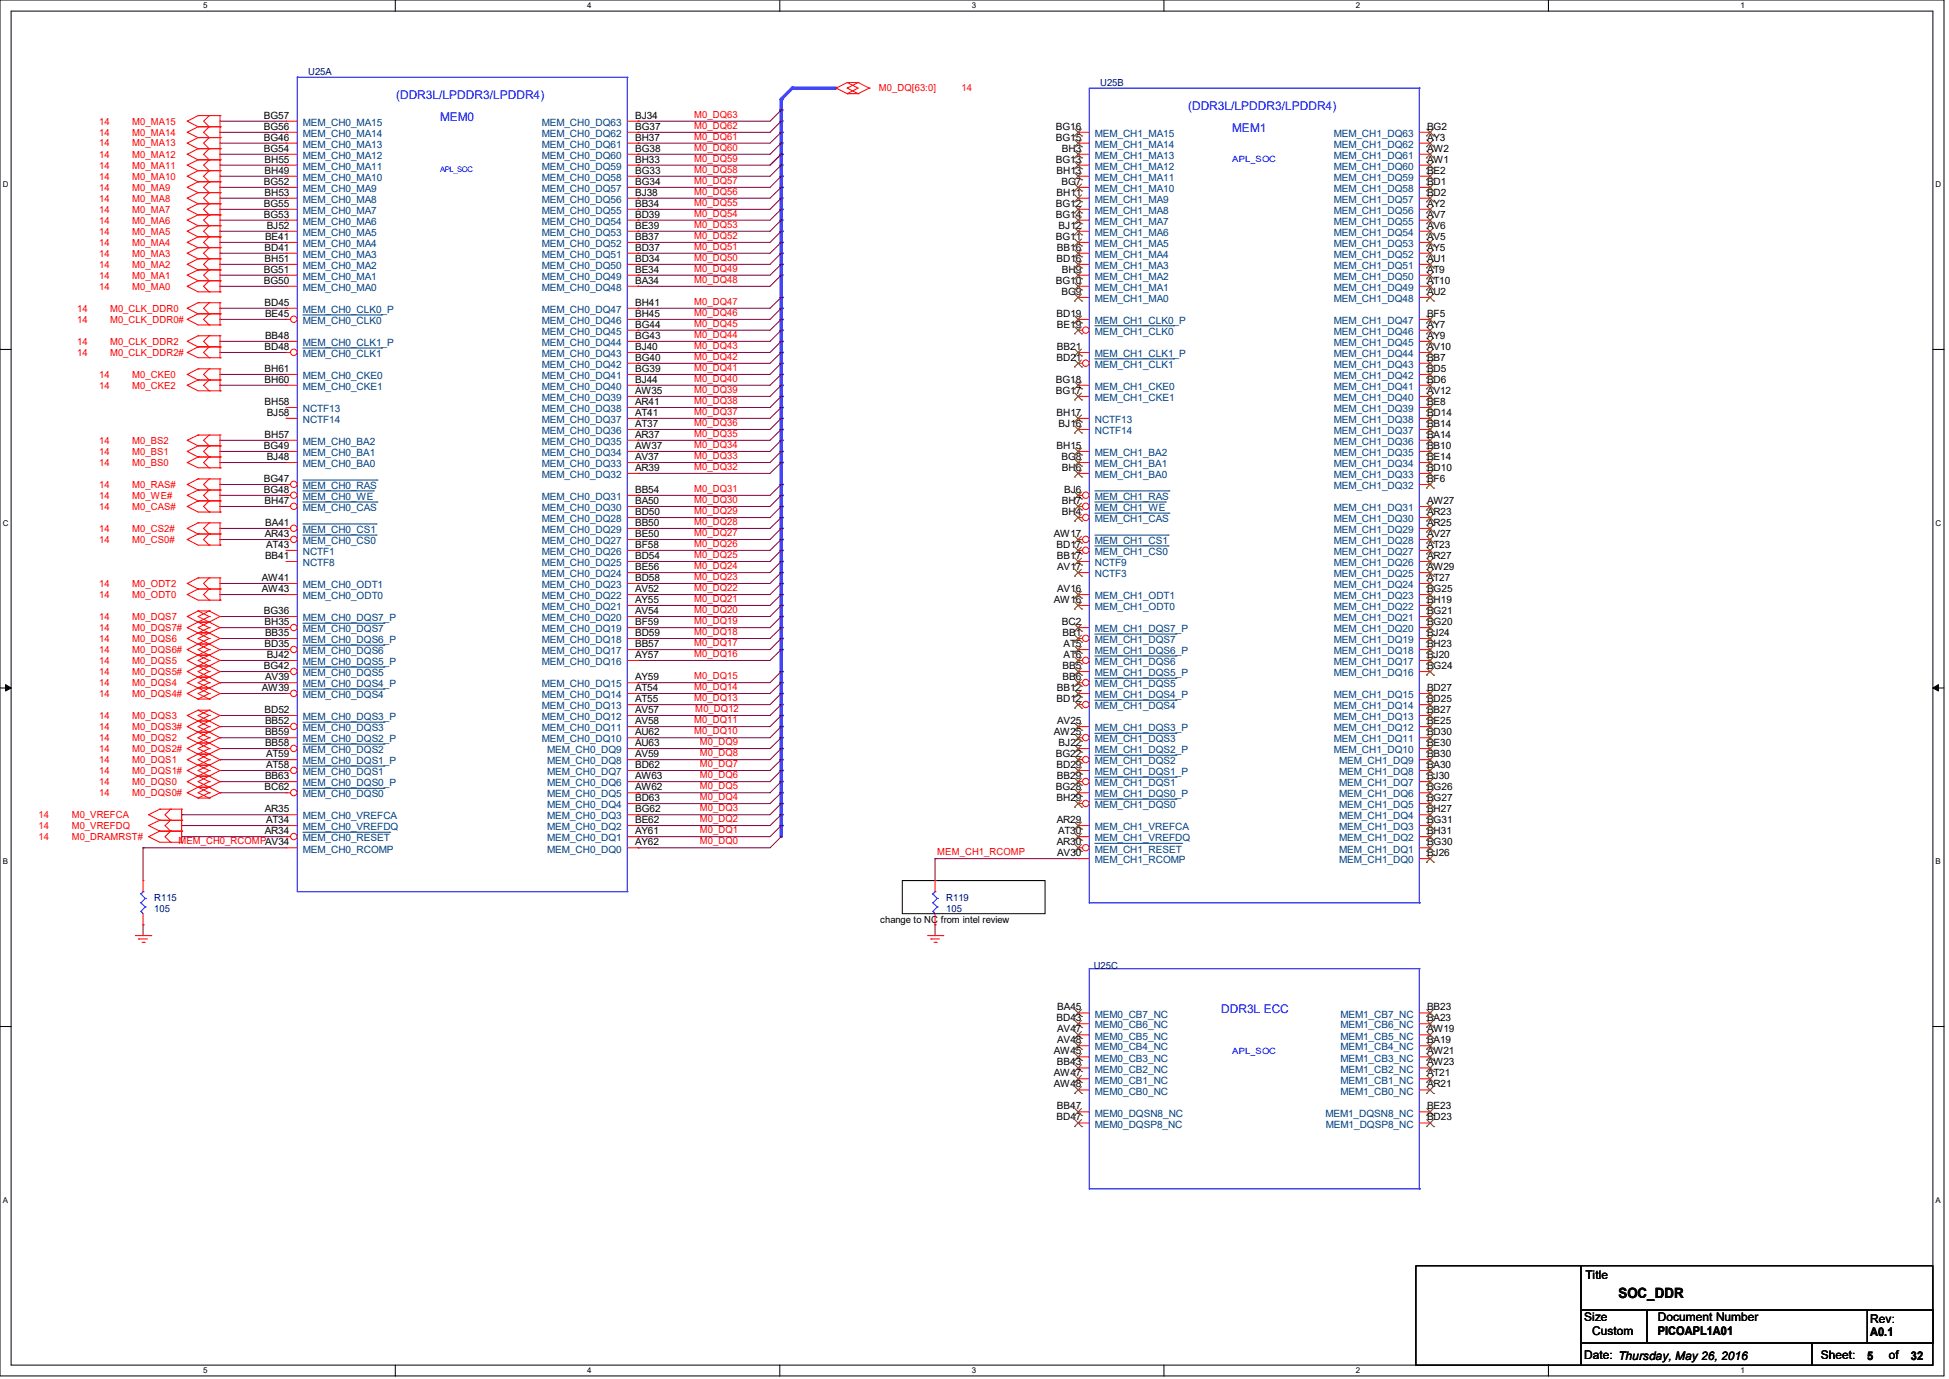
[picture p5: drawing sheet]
<svg xmlns="http://www.w3.org/2000/svg" width="297mm" height="210mm" viewBox="0 0 297 210" stroke-linecap="round" stroke-linejoin="round" font-family="sans-serif">
<defs><g id="words">
<text font-size="2.2" x="246.6" y="197.7">SOC_DDR</text>
<g font-size="1.8" fill="#00f">
<text x="60.4" y="15.1">(DDR3L/LPDDR3/LPDDR4)</text>
<text x="181.1" y="16.8">(DDR3L/LPDDR3/LPDDR4)</text>
<text x="67.1" y="18.4">MEM0</text>
<text x="187.8" y="20.1">MEM1</text>
<text x="186.1" y="154.2">DDR3L ECC</text>
</g>
<g font-size="1.8">
<text x="241.6" y="194.8">Title</text>
<text x="241.4" y="201.2">Size</text>
<text x="242.6" y="203.3">Custom</text>
<text x="252.6" y="203.4">PICOAPL1A01</text>
<text x="252.6" y="201.2">Document Number</text>
<text x="285" y="203.5">A0.1</text>
<text x="285" y="201.5">Rev:</text>
<text x="241.4" y="207">Date: Thursday, May 26, 2016</text>
<text x="277.5" y="207">Sheet:</text>
<text x="284.5" y="207.1">5</text>
<text x="287.9" y="207">of</text>
<text x="291.2" y="207.1">32</text>
</g>
<g font-size="1.5" fill="#000080">
<text x="46.9" y="11.4">U25A</text>
<text x="167.6" y="13.1">U25B</text>
<text x="23.5" y="137.2">R115</text>
<text x="144.2" y="137.2">R119</text>
<text x="23.5" y="138.9">105</text>
<text x="144.2" y="138.9">105</text>
<text x="166.7" y="147.6">U25C</text>
</g>
<g font-size="1.5" fill="#f00">
<text x="105.8" y="17.9">M0_DQ63</text>
<text x="133.9" y="13.9">M0_DQ[63:0]</text>
<text x="146.5" y="13.9">14</text>
<text x="15.1" y="22.3">14</text>
<text x="15.1" y="20.7">14</text>
<text x="15.1" y="19">14</text>
<text x="20.2" y="22.3">M0_MA13</text>
<text x="20.2" y="20.7">M0_MA14</text>
<text x="20.2" y="19">M0_MA15</text>
<text x="105.8" y="19.6">M0_DQ62</text>
<text x="105.8" y="22.9">M0_DQ60</text>
<text x="105.8" y="21.3">M0_DQ61</text>
<text x="15.1" y="29">14</text>
<text x="15.1" y="27.3">14</text>
<text x="15.1" y="25.7">14</text>
<text x="15.1" y="24">14</text>
<text x="20.2" y="29">M0_MA9</text>
<text x="20.2" y="27.3">M0_MA10</text>
<text x="20.2" y="25.7">M0_MA11</text>
<text x="20.2" y="24">M0_MA12</text>
<text x="105.8" y="24.6">M0_DQ59</text>
<text x="105.8" y="26.3">M0_DQ58</text>
<text x="105.8" y="29.6">M0_DQ56</text>
<text x="105.8" y="28">M0_DQ57</text>
<text x="15.1" y="30.7">14</text>
<text x="15.1" y="32.4">14</text>
<text x="15.1" y="34.1">14</text>
<text x="15.1" y="35.7">14</text>
<text x="20.2" y="30.7">M0_MA8</text>
<text x="20.2" y="32.4">M0_MA7</text>
<text x="20.2" y="34.1">M0_MA6</text>
<text x="20.2" y="35.7">M0_MA5</text>
<text x="105.8" y="34.7">M0_DQ53</text>
<text x="105.8" y="33">M0_DQ54</text>
<text x="105.8" y="31.3">M0_DQ55</text>
<text x="15.1" y="37.4">14</text>
<text x="15.1" y="39.1">14</text>
<text x="15.1" y="40.8">14</text>
<text x="20.2" y="37.4">M0_MA4</text>
<text x="20.2" y="39.1">M0_MA3</text>
<text x="20.2" y="40.8">M0_MA2</text>
<text x="105.8" y="41.4">M0_DQ49</text>
<text x="105.8" y="39.7">M0_DQ50</text>
<text x="105.8" y="38">M0_DQ51</text>
<text x="105.8" y="36.4">M0_DQ52</text>
<text x="11.8" y="47.5">14</text>
<text x="15.1" y="42.5">14</text>
<text x="15.1" y="44.1">14</text>
<text x="16.8" y="47.5">M0_CLK_DDR0</text>
<text x="20.2" y="42.5">M0_MA1</text>
<text x="20.2" y="44.1">M0_MA0</text>
<text x="105.8" y="46.4">M0_DQ47</text>
<text x="105.8" y="43.1">M0_DQ48</text>
<text x="11.8" y="49.1">14</text>
<text x="11.8" y="52.5">14</text>
<text x="16.8" y="49.1">M0_CLK_DDR0#</text>
<text x="16.8" y="52.5">M0_CLK_DDR2</text>
<text x="105.8" y="49.7">M0_DQ45</text>
<text x="105.8" y="53.1">M0_DQ43</text>
<text x="105.8" y="51.4">M0_DQ44</text>
<text x="105.8" y="48.1">M0_DQ46</text>
<text x="11.8" y="54.2">14</text>
<text x="15.1" y="57.5">14</text>
<text x="15.1" y="59.2">14</text>
<text x="16.8" y="54.2">M0_CLK_DDR2#</text>
<text x="20.2" y="57.5">M0_CKE0</text>
<text x="20.2" y="59.2">M0_CKE2</text>
<text x="105.8" y="59.8">M0_DQ39</text>
<text x="105.8" y="54.8">M0_DQ42</text>
<text x="105.8" y="58.1">M0_DQ40</text>
<text x="105.8" y="56.5">M0_DQ41</text>
<text x="105.8" y="64.9">M0_DQ36</text>
<text x="105.8" y="63.2">M0_DQ37</text>
<text x="105.8" y="61.5">M0_DQ38</text>
<text x="15.1" y="71">14</text>
<text x="15.1" y="69.3">14</text>
<text x="15.1" y="67.6">14</text>
<text x="20.2" y="71">M0_BS0</text>
<text x="20.2" y="69.3">M0_BS1</text>
<text x="20.2" y="67.6">M0_BS2</text>
<text x="105.8" y="69.9">M0_DQ33</text>
<text x="105.8" y="66.5">M0_DQ35</text>
<text x="105.8" y="68.2">M0_DQ34</text>
<text x="105.8" y="71.5">M0_DQ32</text>
<text x="15.1" y="74.3">14</text>
<text x="15.1" y="77.6">14</text>
<text x="15.1" y="76">14</text>
<text x="20.2" y="74.3">M0_RAS#</text>
<text x="20.2" y="77.6">M0_CAS#</text>
<text x="20.2" y="76">M0_WE#</text>
<text x="105.8" y="74.9">M0_DQ31</text>
<text x="105.8" y="76.6">M0_DQ30</text>
<text x="15.1" y="82.7">14</text>
<text x="15.1" y="81">14</text>
<text x="20.2" y="82.7">M0_CS0#</text>
<text x="20.2" y="81">M0_CS2#</text>
<text x="105.8" y="78.3">M0_DQ29</text>
<text x="105.8" y="81.6">M0_DQ27</text>
<text x="105.8" y="79.9">M0_DQ28</text>
<text x="105.8" y="83.3">M0_DQ26</text>
<text x="15.1" y="89.4">14</text>
<text x="20.2" y="89.4">M0_ODT2</text>
<text x="105.8" y="85">M0_DQ25</text>
<text x="105.8" y="86.7">M0_DQ24</text>
<text x="105.8" y="88.3">M0_DQ23</text>
<text x="15.1" y="91.1">14</text>
<text x="15.1" y="94.4">14</text>
<text x="20.2" y="91.1">M0_ODT0</text>
<text x="20.2" y="94.4">M0_DQS7</text>
<text x="105.8" y="95">M0_DQ19</text>
<text x="105.8" y="93.3">M0_DQ20</text>
<text x="105.8" y="91.7">M0_DQ21</text>
<text x="105.8" y="90">M0_DQ22</text>
<text x="15.1" y="96.1">14</text>
<text x="15.1" y="97.7">14</text>
<text x="15.1" y="99.4">14</text>
<text x="15.1" y="101.1">14</text>
<text x="20.2" y="96.1">M0_DQS7#</text>
<text x="20.2" y="97.7">M0_DQS6</text>
<text x="20.2" y="99.4">M0_DQS6#</text>
<text x="20.2" y="101.1">M0_DQS5</text>
<text x="105.8" y="100">M0_DQ16</text>
<text x="105.8" y="98.4">M0_DQ17</text>
<text x="105.8" y="96.7">M0_DQ18</text>
<text x="15.1" y="102.8">14</text>
<text x="15.1" y="104.5">14</text>
<text x="15.1" y="106.1">14</text>
<text x="20.2" y="102.8">M0_DQS5#</text>
<text x="20.2" y="104.5">M0_DQS4</text>
<text x="20.2" y="106.1">M0_DQS4#</text>
<text x="105.8" y="106.8">M0_DQ13</text>
<text x="105.8" y="105.1">M0_DQ14</text>
<text x="105.8" y="103.4">M0_DQ15</text>
<text x="15.1" y="109.5">14</text>
<text x="15.1" y="111.2">14</text>
<text x="15.1" y="112.9">14</text>
<text x="20.2" y="109.5">M0_DQS3</text>
<text x="20.2" y="111.2">M0_DQS3#</text>
<text x="20.2" y="112.9">M0_DQS2</text>
<text x="105.8" y="111.8">M0_DQ10</text>
<text x="105.8" y="110.1">M0_DQ11</text>
<text x="106" y="108.4">M0_DQ12</text>
<text x="106.6" y="113.5">M0_DQ9</text>
<text x="15.1" y="114.5">14</text>
<text x="15.1" y="117.9">14</text>
<text x="15.1" y="116.2">14</text>
<text x="15.1" y="119.6">14</text>
<text x="20.2" y="114.5">M0_DQS2#</text>
<text x="20.2" y="117.9">M0_DQS1#</text>
<text x="20.2" y="116.2">M0_DQS1</text>
<text x="20.2" y="119.6">M0_DQS0</text>
<text x="106.6" y="115.1">M0_DQ8</text>
<text x="106.6" y="118.5">M0_DQ6</text>
<text x="106.6" y="116.8">M0_DQ7</text>
<text x="5.9" y="124.6">14</text>
<text x="10.9" y="124.6">M0_VREFCA</text>
<text x="15.1" y="121.2">14</text>
<text x="20.2" y="121.2">M0_DQS0#</text>
<text x="106.6" y="121.8">M0_DQ4</text>
<text x="106.6" y="125.2">M0_DQ2</text>
<text x="106.6" y="123.5">M0_DQ3</text>
<text x="106.6" y="120.2">M0_DQ5</text>
<text x="5.9" y="127.9">14</text>
<text x="5.9" y="126.3">14</text>
<text x="10.9" y="127.9">M0_DRAMRST#</text>
<text x="10.9" y="126.3">M0_VREFDQ</text>
<text x="27.2" y="128.6">MEM_CH0_RCOMPAV34</text>
<text x="106.6" y="128.6">M0_DQ0</text>
<text x="106.6" y="126.9">M0_DQ1</text>
<text x="142.8" y="130.2">MEM_CH1_RCOMP</text>
</g>
<g font-size="1.5">
<text x="40.2" y="23.1">BG54</text>
<text x="40.2" y="21.4">BG46</text>
<text x="40.2" y="19.8">BG56</text>
<text x="40.2" y="18.1">BG57</text>
<text x="96.8" y="23.1">BG38</text>
<text x="96.8" y="21.4">BH37</text>
<text x="96.8" y="19.8">BG37</text>
<text x="96.8" y="18.1">BJ34</text>
<text x="160.9" y="21.4">BG15</text>
<text x="160.9" y="19.8">BG16</text>
<text x="161.8" y="23.1">BH3</text>
<text x="217.5" y="23.1">AW2</text>
<text x="217.5" y="21.4">AY3</text>
<text x="217.5" y="19.8">BG2</text>
<text x="40.2" y="28.2">BG52</text>
<text x="40.3" y="29.8">BH53</text>
<text x="40.3" y="26.5">BH49</text>
<text x="40.3" y="24.8">BH55</text>
<text x="96.8" y="29.8">BJ38</text>
<text x="96.8" y="28.2">BG34</text>
<text x="96.8" y="26.5">BG33</text>
<text x="96.8" y="24.8">BH33</text>
<text x="160.9" y="24.8">BG13</text>
<text x="161" y="29.8">BH11</text>
<text x="161" y="26.5">BH13</text>
<text x="161.8" y="28.2">BG7</text>
<text x="217.5" y="29.8">BD2</text>
<text x="217.5" y="28.2">BD1</text>
<text x="217.5" y="26.5">BE2</text>
<text x="217.5" y="24.8">AW1</text>
<text x="40.2" y="33.1">BG53</text>
<text x="40.2" y="31.5">BG55</text>
<text x="40.6" y="34.8">BJ52</text>
<text x="96.8" y="33.1">BD39</text>
<text x="96.8" y="31.5">BB34</text>
<text x="96.8" y="34.8">BE39</text>
<text x="160.9" y="33.1">BG14</text>
<text x="160.9" y="31.5">BG12</text>
<text x="161.3" y="34.8">BJ12</text>
<text x="217.5" y="34.8">AV6</text>
<text x="217.5" y="33.1">AV7</text>
<text x="217.5" y="31.5">AY2</text>
<text x="40.2" y="41.5">BG51</text>
<text x="40.3" y="39.9">BH51</text>
<text x="40.3" y="38.2">BD41</text>
<text x="40.4" y="36.5">BE41</text>
<text x="96.8" y="41.5">BE34</text>
<text x="96.8" y="39.9">BD34</text>
<text x="96.8" y="38.2">BD37</text>
<text x="96.8" y="36.5">BB37</text>
<text x="160.9" y="36.5">BG11</text>
<text x="161" y="39.9">BD16</text>
<text x="161.1" y="38.2">BB16</text>
<text x="161.8" y="41.5">BH9</text>
<text x="217.5" y="39.9">AU1</text>
<text x="217.5" y="38.2">AY5</text>
<text x="217.5" y="36.5">AV5</text>
<text x="217.5" y="41.5">AT9</text>
<text x="40.2" y="43.2">BG50</text>
<text x="40.3" y="46.6">BD45</text>
<text x="96.8" y="46.6">BH41</text>
<text x="96.8" y="43.2">BA34</text>
<text x="160.9" y="43.2">BG10</text>
<text x="161.8" y="44.9">BG9</text>
<text x="217.5" y="44.9">AU2</text>
<text x="217.5" y="43.2">AT10</text>
<text x="40.3" y="53.3">BD48</text>
<text x="40.4" y="51.6">BB48</text>
<text x="40.4" y="48.3">BE45</text>
<text x="96.8" y="53.3">BJ40</text>
<text x="96.8" y="51.6">BG43</text>
<text x="96.8" y="49.9">BG44</text>
<text x="96.8" y="48.3">BH45</text>
<text x="161" y="48.3">BD19</text>
<text x="161.1" y="53.3">BB21</text>
<text x="161.1" y="49.9">BE19</text>
<text x="217.5" y="53.3">AV10</text>
<text x="217.5" y="51.6">AY9</text>
<text x="217.5" y="49.9">AY7</text>
<text x="217.5" y="48.3">BF5</text>
<text x="40.3" y="56.6">BH61</text>
<text x="40.3" y="58.3">BH60</text>
<text x="96.8" y="60">AW35</text>
<text x="96.8" y="58.3">BJ44</text>
<text x="96.8" y="56.6">BG39</text>
<text x="96.8" y="54.9">BG40</text>
<text x="160.9" y="58.3">BG18</text>
<text x="160.9" y="60">BG17</text>
<text x="161" y="54.9">BD21</text>
<text x="217.5" y="60">AV12</text>
<text x="217.5" y="58.3">BD6</text>
<text x="217.5" y="56.6">BD5</text>
<text x="217.5" y="54.9">BB7</text>
<text x="40.3" y="61.7">BH58</text>
<text x="40.6" y="63.3">BJ58</text>
<text x="96.8" y="65">AT37</text>
<text x="96.8" y="63.3">AT41</text>
<text x="96.8" y="61.7">AR41</text>
<text x="161" y="63.3">BH17</text>
<text x="161.3" y="65">BJ16</text>
<text x="217.5" y="65">BB14</text>
<text x="217.5" y="63.3">BD14</text>
<text x="217.5" y="61.7">BE8</text>
<text x="40.2" y="68.4">BG49</text>
<text x="40.3" y="66.7">BH57</text>
<text x="40.6" y="70.1">BJ48</text>
<text x="96.8" y="71.7">AR39</text>
<text x="96.8" y="70.1">AV37</text>
<text x="96.8" y="68.4">AW37</text>
<text x="96.8" y="66.7">AR37</text>
<text x="161" y="68.4">BH15</text>
<text x="161.8" y="70.1">BG8</text>
<text x="161.8" y="71.7">BH6</text>
<text x="217.5" y="71.7">BD10</text>
<text x="217.5" y="70.1">BE14</text>
<text x="217.5" y="68.4">BB10</text>
<text x="217.5" y="66.7">BA14</text>
<text x="40.2" y="75.1">BG48</text>
<text x="40.2" y="73.4">BG47</text>
<text x="40.3" y="76.8">BH47</text>
<text x="96.8" y="76.8">BA50</text>
<text x="96.8" y="75.1">BB54</text>
<text x="161.8" y="76.8">BH7</text>
<text x="162.2" y="75.1">BJ6</text>
<text x="217.5" y="76.8">AW27</text>
<text x="217.5" y="73.4">BF6</text>
<text x="40.3" y="81.8">AR43</text>
<text x="40.4" y="80.1">BA41</text>
<text x="40.6" y="83.4">AT43</text>
<text x="96.8" y="83.4">BF58</text>
<text x="96.8" y="81.8">BE50</text>
<text x="96.8" y="78.4">BD50</text>
<text x="96.8" y="80.1">BB50</text>
<text x="160.6" y="81.8">AW17</text>
<text x="161" y="83.4">BD17</text>
<text x="161.8" y="78.4">BH4</text>
<text x="217.5" y="83.4">AT23</text>
<text x="217.5" y="81.8">AV27</text>
<text x="217.5" y="80.1">AR25</text>
<text x="217.5" y="78.4">AR23</text>
<text x="39.9" y="88.5">AW41</text>
<text x="40.4" y="85.1">BB41</text>
<text x="96.8" y="88.5">BD58</text>
<text x="96.8" y="86.8">BE56</text>
<text x="96.8" y="85.1">BD54</text>
<text x="161.1" y="85.1">BB17</text>
<text x="161.1" y="86.8">AV17</text>
<text x="217.5" y="88.5">AT27</text>
<text x="217.5" y="86.8">AW29</text>
<text x="217.5" y="85.1">AR27</text>
<text x="39.9" y="90.2">AW43</text>
<text x="40.2" y="93.5">BG36</text>
<text x="40.3" y="95.2">BH35</text>
<text x="96.8" y="91.8">AY55</text>
<text x="96.8" y="90.2">AV52</text>
<text x="96.8" y="95.2">BF59</text>
<text x="96.8" y="93.5">AV54</text>
<text x="160.6" y="91.8">AW16</text>
<text x="161.1" y="90.2">AV16</text>
<text x="161.8" y="95.2">BC2</text>
<text x="217.5" y="95.2">BG20</text>
<text x="217.5" y="93.5">BG21</text>
<text x="217.5" y="91.8">BH19</text>
<text x="217.5" y="90.2">BG25</text>
<text x="40.2" y="101.9">BG42</text>
<text x="40.3" y="98.6">BD35</text>
<text x="40.4" y="96.9">BB35</text>
<text x="40.6" y="100.2">BJ42</text>
<text x="96.8" y="100.2">AY57</text>
<text x="96.8" y="98.6">BB57</text>
<text x="96.8" y="96.9">BD59</text>
<text x="161.9" y="101.9">BB5</text>
<text x="161.9" y="96.9">BB1</text>
<text x="162.1" y="98.6">AT5</text>
<text x="162.1" y="100.2">AT6</text>
<text x="217.5" y="101.9">BG24</text>
<text x="217.5" y="100.2">BJ20</text>
<text x="217.5" y="98.6">BH23</text>
<text x="217.5" y="96.9">BJ24</text>
<text x="39.9" y="105.2">AW39</text>
<text x="40.4" y="103.6">AV39</text>
<text x="96.8" y="106.9">AT55</text>
<text x="96.8" y="105.2">AT54</text>
<text x="96.8" y="103.6">AY59</text>
<text x="161" y="106.9">BD12</text>
<text x="161.1" y="105.2">BB12</text>
<text x="161.9" y="103.6">BB6</text>
<text x="217.5" y="106.9">BD25</text>
<text x="217.5" y="105.2">BD27</text>
<text x="40.3" y="108.6">BD52</text>
<text x="40.4" y="112">BB59</text>
<text x="40.4" y="113.6">BB58</text>
<text x="40.4" y="110.3">BB52</text>
<text x="96.8" y="112">AU62</text>
<text x="96.8" y="110.3">AV58</text>
<text x="96.8" y="108.6">AV57</text>
<text x="96.8" y="113.6">AU63</text>
<text x="160.6" y="112">AW25</text>
<text x="161.1" y="110.3">AV25</text>
<text x="161.3" y="113.6">BJ22</text>
<text x="217.5" y="113.6">BE30</text>
<text x="217.5" y="112">BD30</text>
<text x="217.5" y="110.3">BE25</text>
<text x="217.5" y="108.6">BB27</text>
<text x="40.4" y="118.7">BB63</text>
<text x="40.6" y="115.3">AT59</text>
<text x="40.6" y="117">AT58</text>
<text x="96.8" y="118.7">AW63</text>
<text x="96.8" y="117">BD62</text>
<text x="96.8" y="115.3">AV59</text>
<text x="160.9" y="115.3">BG22</text>
<text x="161" y="117">BD29</text>
<text x="161.1" y="118.7">BB29</text>
<text x="217.5" y="118.7">BJ30</text>
<text x="217.5" y="117">BA30</text>
<text x="217.5" y="115.3">BB30</text>
<text x="40.3" y="120.4">BC62</text>
<text x="40.3" y="123.7">AR35</text>
<text x="40.6" y="125.3">AT34</text>
<text x="96.8" y="125.3">BE62</text>
<text x="96.8" y="123.7">BG62</text>
<text x="96.8" y="122">BD63</text>
<text x="96.8" y="120.4">AW62</text>
<text x="160.9" y="120.4">BG28</text>
<text x="161" y="122">BH29</text>
<text x="161" y="125.3">AR29</text>
<text x="217.5" y="125.3">BG31</text>
<text x="217.5" y="123.7">BH27</text>
<text x="217.5" y="122">BG27</text>
<text x="217.5" y="120.4">BG26</text>
<text x="40.3" y="127">AR34</text>
<text x="96.8" y="128.7">AY62</text>
<text x="96.8" y="127">AY61</text>
<text x="161" y="128.7">AR30</text>
<text x="161.1" y="130.4">AV30</text>
<text x="161.2" y="127">AT30</text>
<text x="217.5" y="130.4">BJ26</text>
<text x="217.5" y="128.7">BG30</text>
<text x="217.5" y="127">BH31</text>
<text x="134.1" y="140.5">change to NC from intel review</text>
<text x="161" y="155.5">BD43</text>
<text x="161.1" y="153.9">BA45</text>
<text x="217.5" y="155.5">BA23</text>
<text x="217.5" y="153.9">BB23</text>
<text x="160.6" y="160.6">AW45</text>
<text x="161.1" y="157.2">AV47</text>
<text x="161.1" y="158.9">AV48</text>
<text x="217.5" y="160.6">AW21</text>
<text x="217.5" y="158.9">BA19</text>
<text x="217.5" y="157.2">AW19</text>
<text x="160.6" y="163.9">AW47</text>
<text x="160.6" y="165.6">AW48</text>
<text x="161.1" y="162.3">BB43</text>
<text x="217.5" y="165.6">AR21</text>
<text x="217.5" y="163.9">AT21</text>
<text x="217.5" y="162.3">AW23</text>
<text x="161" y="170.6">BD47</text>
<text x="161.1" y="169">BB47</text>
<text x="217.5" y="169">BE23</text>
<text x="217.5" y="170.6">BD23</text>
</g>
<g font-size="1.5" fill="#004080">
<text x="46.1" y="22.5">MEM_CH0_MA13</text>
<text x="46.1" y="20.9">MEM_CH0_MA14</text>
<text x="46.1" y="19.2">MEM_CH0_MA15</text>
<text x="82.5" y="22.5">MEM_CH0_DQ61</text>
<text x="82.5" y="20.9">MEM_CH0_DQ62</text>
<text x="82.5" y="19.2">MEM_CH0_DQ63</text>
<text x="166.8" y="22.5">MEM_CH1_MA14</text>
<text x="166.8" y="20.9">MEM_CH1_MA15</text>
<text x="203.2" y="22.5">MEM_CH1_DQ62</text>
<text x="203.2" y="20.9">MEM_CH1_DQ63</text>
<text x="46.1" y="29.3">MEM_CH0_MA9</text>
<text x="46.1" y="27.6">MEM_CH0_MA10</text>
<text x="46.1" y="25.9">MEM_CH0_MA11</text>
<text x="46.1" y="24.2">MEM_CH0_MA12</text>
<text x="82.5" y="29.3">MEM_CH0_DQ57</text>
<text x="82.5" y="27.6">MEM_CH0_DQ58</text>
<text x="82.5" y="25.9">MEM_CH0_DQ59</text>
<text x="82.5" y="24.2">MEM_CH0_DQ60</text>
<text x="166.8" y="29.3">MEM_CH1_MA10</text>
<text x="166.8" y="27.6">MEM_CH1_MA11</text>
<text x="166.8" y="25.9">MEM_CH1_MA12</text>
<text x="166.8" y="24.2">MEM_CH1_MA13</text>
<text x="203.2" y="29.3">MEM_CH1_DQ58</text>
<text x="203.2" y="27.6">MEM_CH1_DQ59</text>
<text x="203.2" y="25.9">MEM_CH1_DQ60</text>
<text x="203.2" y="24.2">MEM_CH1_DQ61</text>
<text x="46.1" y="35.9">MEM_CH0_MA5</text>
<text x="46.1" y="34.2">MEM_CH0_MA6</text>
<text x="46.1" y="32.6">MEM_CH0_MA7</text>
<text x="46.1" y="30.9">MEM_CH0_MA8</text>
<text x="82.5" y="34.2">MEM_CH0_DQ54</text>
<text x="82.5" y="32.6">MEM_CH0_DQ55</text>
<text x="82.5" y="30.9">MEM_CH0_DQ56</text>
<text x="82.5" y="35.9">MEM_CH0_DQ53</text>
<text x="166.8" y="35.9">MEM_CH1_MA6</text>
<text x="166.8" y="34.2">MEM_CH1_MA7</text>
<text x="166.8" y="32.6">MEM_CH1_MA8</text>
<text x="166.8" y="30.9">MEM_CH1_MA9</text>
<text x="203.2" y="35.9">MEM_CH1_DQ54</text>
<text x="203.2" y="34.2">MEM_CH1_DQ55</text>
<text x="203.2" y="32.6">MEM_CH1_DQ56</text>
<text x="203.2" y="30.9">MEM_CH1_DQ57</text>
<text x="46.1" y="41">MEM_CH0_MA2</text>
<text x="46.1" y="39.3">MEM_CH0_MA3</text>
<text x="46.1" y="37.6">MEM_CH0_MA4</text>
<text x="82.5" y="41">MEM_CH0_DQ50</text>
<text x="82.5" y="39.3">MEM_CH0_DQ51</text>
<text x="82.5" y="37.6">MEM_CH0_DQ52</text>
<text x="166.8" y="41">MEM_CH1_MA3</text>
<text x="166.8" y="39.3">MEM_CH1_MA4</text>
<text x="166.8" y="37.6">MEM_CH1_MA5</text>
<text x="203.2" y="41">MEM_CH1_DQ51</text>
<text x="203.2" y="39.3">MEM_CH1_DQ52</text>
<text x="203.2" y="37.6">MEM_CH1_DQ53</text>
<text x="46.1" y="44.3">MEM_CH0_MA0</text>
<text x="46.1" y="42.6">MEM_CH0_MA1</text>
<text x="46.1" y="47.7">MEM_CH0_CLK0_P</text>
<text x="82.5" y="47.7">MEM_CH0_DQ47</text>
<text x="82.5" y="44.3">MEM_CH0_DQ48</text>
<text x="82.5" y="42.6">MEM_CH0_DQ49</text>
<text x="166.8" y="46">MEM_CH1_MA0</text>
<text x="166.8" y="44.3">MEM_CH1_MA1</text>
<text x="166.8" y="42.6">MEM_CH1_MA2</text>
<text x="203.2" y="46">MEM_CH1_DQ48</text>
<text x="203.2" y="44.3">MEM_CH1_DQ49</text>
<text x="203.2" y="42.6">MEM_CH1_DQ50</text>
<text x="46.1" y="52.7">MEM_CH0_CLK1_P</text>
<text x="46.1" y="49.4">MEM_CH0_CLK0</text>
<text x="82.5" y="52.7">MEM_CH0_DQ44</text>
<text x="82.5" y="51">MEM_CH0_DQ45</text>
<text x="82.5" y="49.4">MEM_CH0_DQ46</text>
<text x="166.8" y="49.4">MEM_CH1_CLK0_P</text>
<text x="166.8" y="51">MEM_CH1_CLK0</text>
<text x="203.2" y="52.7">MEM_CH1_DQ45</text>
<text x="203.2" y="51">MEM_CH1_DQ46</text>
<text x="203.2" y="49.4">MEM_CH1_DQ47</text>
<text x="46.1" y="54.4">MEM_CH0_CLK1</text>
<text x="46.1" y="57.7">MEM_CH0_CKE0</text>
<text x="46.1" y="59.4">MEM_CH0_CKE1</text>
<text x="82.5" y="54.4">MEM_CH0_DQ43</text>
<text x="82.5" y="59.4">MEM_CH0_DQ40</text>
<text x="82.5" y="57.7">MEM_CH0_DQ41</text>
<text x="82.5" y="56">MEM_CH0_DQ42</text>
<text x="166.8" y="54.4">MEM_CH1_CLK1_P</text>
<text x="166.8" y="56">MEM_CH1_CLK1</text>
<text x="166.8" y="59.4">MEM_CH1_CKE0</text>
<text x="203.2" y="59.4">MEM_CH1_DQ41</text>
<text x="203.2" y="57.7">MEM_CH1_DQ42</text>
<text x="203.2" y="56">MEM_CH1_DQ43</text>
<text x="203.2" y="54.4">MEM_CH1_DQ44</text>
<text x="46.1" y="62.8">NCTF13</text>
<text x="46.1" y="64.4">NCTF14</text>
<text x="82.5" y="64.4">MEM_CH0_DQ37</text>
<text x="82.5" y="62.8">MEM_CH0_DQ38</text>
<text x="82.5" y="61.1">MEM_CH0_DQ39</text>
<text x="166.8" y="61.1">MEM_CH1_CKE1</text>
<text x="166.8" y="64.4">NCTF13</text>
<text x="203.2" y="64.4">MEM_CH1_DQ38</text>
<text x="203.2" y="62.8">MEM_CH1_DQ39</text>
<text x="203.2" y="61.1">MEM_CH1_DQ40</text>
<text x="46.1" y="71.2">MEM_CH0_BA0</text>
<text x="46.1" y="69.5">MEM_CH0_BA1</text>
<text x="46.1" y="67.8">MEM_CH0_BA2</text>
<text x="82.5" y="71.2">MEM_CH0_DQ33</text>
<text x="82.5" y="69.5">MEM_CH0_DQ34</text>
<text x="82.5" y="67.8">MEM_CH0_DQ35</text>
<text x="82.5" y="66.1">MEM_CH0_DQ36</text>
<text x="166.8" y="71.2">MEM_CH1_BA1</text>
<text x="166.8" y="69.5">MEM_CH1_BA2</text>
<text x="166.8" y="66.1">NCTF14</text>
<text x="203.2" y="71.2">MEM_CH1_DQ34</text>
<text x="203.2" y="69.5">MEM_CH1_DQ35</text>
<text x="203.2" y="67.8">MEM_CH1_DQ36</text>
<text x="203.2" y="66.1">MEM_CH1_DQ37</text>
<text x="46.1" y="77.9">MEM_CH0_CAS</text>
<text x="46.1" y="76.2">MEM_CH0_WE</text>
<text x="46.1" y="74.5">MEM_CH0_RAS</text>
<text x="82.5" y="72.8">MEM_CH0_DQ32</text>
<text x="82.5" y="77.9">MEM_CH0_DQ30</text>
<text x="82.5" y="76.2">MEM_CH0_DQ31</text>
<text x="166.8" y="72.8">MEM_CH1_BA0</text>
<text x="166.8" y="76.2">MEM_CH1_RAS</text>
<text x="166.8" y="77.9">MEM_CH1_WE</text>
<text x="203.2" y="77.9">MEM_CH1_DQ31</text>
<text x="203.2" y="74.5">MEM_CH1_DQ32</text>
<text x="203.2" y="72.8">MEM_CH1_DQ33</text>
<text x="46.1" y="81.2">MEM_CH0_CS1</text>
<text x="46.1" y="82.9">MEM_CH0_CS0</text>
<text x="82.5" y="82.9">MEM_CH0_DQ27</text>
<text x="82.5" y="79.5">MEM_CH0_DQ28</text>
<text x="82.5" y="81.2">MEM_CH0_DQ29</text>
<text x="166.8" y="79.5">MEM_CH1_CAS</text>
<text x="166.8" y="82.9">MEM_CH1_CS1</text>
<text x="203.2" y="82.9">MEM_CH1_DQ28</text>
<text x="203.2" y="81.2">MEM_CH1_DQ29</text>
<text x="203.2" y="79.5">MEM_CH1_DQ30</text>
<text x="46.1" y="89.6">MEM_CH0_ODT1</text>
<text x="46.1" y="84.5">NCTF1</text>
<text x="46.1" y="86.2">NCTF8</text>
<text x="82.5" y="89.6">MEM_CH0_DQ23</text>
<text x="82.5" y="87.9">MEM_CH0_DQ24</text>
<text x="82.5" y="86.2">MEM_CH0_DQ25</text>
<text x="82.5" y="84.5">MEM_CH0_DQ26</text>
<text x="166.8" y="84.5">MEM_CH1_CS0</text>
<text x="166.8" y="87.9">NCTF3</text>
<text x="166.8" y="86.2">NCTF9</text>
<text x="203.2" y="89.6">MEM_CH1_DQ24</text>
<text x="203.2" y="87.9">MEM_CH1_DQ25</text>
<text x="203.2" y="86.2">MEM_CH1_DQ26</text>
<text x="203.2" y="84.5">MEM_CH1_DQ27</text>
<text x="46.1" y="94.6">MEM_CH0_DQS7_P</text>
<text x="46.1" y="91.3">MEM_CH0_ODT0</text>
<text x="82.5" y="92.9">MEM_CH0_DQ21</text>
<text x="82.5" y="91.3">MEM_CH0_DQ22</text>
<text x="82.5" y="94.6">MEM_CH0_DQ20</text>
<text x="166.8" y="92.9">MEM_CH1_ODT0</text>
<text x="166.8" y="91.3">MEM_CH1_ODT1</text>
<text x="203.2" y="94.6">MEM_CH1_DQ21</text>
<text x="203.2" y="92.9">MEM_CH1_DQ22</text>
<text x="203.2" y="91.3">MEM_CH1_DQ23</text>
<text x="46.1" y="101.3">MEM_CH0_DQS5_P</text>
<text x="46.1" y="98">MEM_CH0_DQS6_P</text>
<text x="46.1" y="99.7">MEM_CH0_DQS6</text>
<text x="46.1" y="96.3">MEM_CH0_DQS7</text>
<text x="82.5" y="101.3">MEM_CH0_DQ16</text>
<text x="82.5" y="99.7">MEM_CH0_DQ17</text>
<text x="82.5" y="98">MEM_CH0_DQ18</text>
<text x="82.5" y="96.3">MEM_CH0_DQ19</text>
<text x="166.8" y="99.7">MEM_CH1_DQS6_P</text>
<text x="166.8" y="101.3">MEM_CH1_DQS6</text>
<text x="166.8" y="96.3">MEM_CH1_DQS7_P</text>
<text x="166.8" y="98">MEM_CH1_DQS7</text>
<text x="203.2" y="101.3">MEM_CH1_DQ17</text>
<text x="203.2" y="99.7">MEM_CH1_DQ18</text>
<text x="203.2" y="98">MEM_CH1_DQ19</text>
<text x="203.2" y="96.3">MEM_CH1_DQ20</text>
<text x="46.1" y="104.7">MEM_CH0_DQS4_P</text>
<text x="46.1" y="106.3">MEM_CH0_DQS4</text>
<text x="46.1" y="103">MEM_CH0_DQS5</text>
<text x="82.5" y="106.3">MEM_CH0_DQ14</text>
<text x="82.5" y="104.7">MEM_CH0_DQ15</text>
<text x="166.8" y="106.3">MEM_CH1_DQS4_P</text>
<text x="166.8" y="103">MEM_CH1_DQS5_P</text>
<text x="166.8" y="104.7">MEM_CH1_DQS5</text>
<text x="203.2" y="106.3">MEM_CH1_DQ15</text>
<text x="203.2" y="103">MEM_CH1_DQ16</text>
<text x="46.1" y="113.1">MEM_CH0_DQS2_P</text>
<text x="46.1" y="109.7">MEM_CH0_DQS3_P</text>
<text x="46.1" y="111.4">MEM_CH0_DQS3</text>
<text x="82.5" y="113.1">MEM_CH0_DQ10</text>
<text x="82.5" y="111.4">MEM_CH0_DQ11</text>
<text x="82.5" y="109.7">MEM_CH0_DQ12</text>
<text x="82.5" y="108">MEM_CH0_DQ13</text>
<text x="166.8" y="111.4">MEM_CH1_DQS3_P</text>
<text x="166.8" y="113.1">MEM_CH1_DQS3</text>
<text x="166.8" y="108">MEM_CH1_DQS4</text>
<text x="203.2" y="113.1">MEM_CH1_DQ11</text>
<text x="203.2" y="111.4">MEM_CH1_DQ12</text>
<text x="203.2" y="109.7">MEM_CH1_DQ13</text>
<text x="203.2" y="108">MEM_CH1_DQ14</text>
<text x="46.1" y="119.8">MEM_CH0_DQS0_P</text>
<text x="46.1" y="116.4">MEM_CH0_DQS1_P</text>
<text x="46.1" y="118.1">MEM_CH0_DQS1</text>
<text x="46.1" y="114.7">MEM_CH0_DQS2</text>
<text x="83.4" y="119.8">MEM_CH0_DQ6</text>
<text x="83.4" y="118.1">MEM_CH0_DQ7</text>
<text x="83.4" y="116.4">MEM_CH0_DQ8</text>
<text x="83.4" y="114.7">MEM_CH0_DQ9</text>
<text x="166.8" y="118.1">MEM_CH1_DQS1_P</text>
<text x="166.8" y="119.8">MEM_CH1_DQS1</text>
<text x="166.8" y="114.7">MEM_CH1_DQS2_P</text>
<text x="166.8" y="116.4">MEM_CH1_DQS2</text>
<text x="203.2" y="114.7">MEM_CH1_DQ10</text>
<text x="204.1" y="119.8">MEM_CH1_DQ7</text>
<text x="204.1" y="118.1">MEM_CH1_DQ8</text>
<text x="204.1" y="116.4">MEM_CH1_DQ9</text>
<text x="46.1" y="121.5">MEM_CH0_DQS0</text>
<text x="46.1" y="124.8">MEM_CH0_VREFCA</text>
<text x="83.4" y="124.8">MEM_CH0_DQ3</text>
<text x="83.4" y="123.1">MEM_CH0_DQ4</text>
<text x="83.4" y="121.5">MEM_CH0_DQ5</text>
<text x="166.8" y="121.5">MEM_CH1_DQS0_P</text>
<text x="166.8" y="123.1">MEM_CH1_DQS0</text>
<text x="204.1" y="124.8">MEM_CH1_DQ4</text>
<text x="204.1" y="123.1">MEM_CH1_DQ5</text>
<text x="204.1" y="121.5">MEM_CH1_DQ6</text>
<text x="46.1" y="126.4">MEM_CH0_VREFDQ</text>
<text x="46.1" y="128.1">MEM_CH0_RESET</text>
<text x="46.1" y="129.8">MEM_CH0_RCOMP</text>
<text x="83.4" y="129.8">MEM_CH0_DQ0</text>
<text x="83.4" y="128.1">MEM_CH0_DQ1</text>
<text x="83.4" y="126.4">MEM_CH0_DQ2</text>
<text x="166.8" y="126.4">MEM_CH1_VREFCA</text>
<text x="166.8" y="128.1">MEM_CH1_VREFDQ</text>
<text x="166.8" y="129.8">MEM_CH1_RESET</text>
<text x="166.8" y="131.5">MEM_CH1_RCOMP</text>
<text x="204.1" y="131.5">MEM_CH1_DQ0</text>
<text x="204.1" y="129.8">MEM_CH1_DQ1</text>
<text x="204.1" y="128.1">MEM_CH1_DQ2</text>
<text x="204.1" y="126.4">MEM_CH1_DQ3</text>
<text x="166.8" y="155">MEM0_CB7_NC</text>
<text x="204.3" y="155">MEM1_CB7_NC</text>
<text x="166.8" y="156.6">MEM0_CB6_NC</text>
<text x="166.8" y="158.3">MEM0_CB5_NC</text>
<text x="166.8" y="160">MEM0_CB4_NC</text>
<text x="166.8" y="161.7">MEM0_CB3_NC</text>
<text x="204.3" y="156.6">MEM1_CB6_NC</text>
<text x="204.3" y="161.7">MEM1_CB3_NC</text>
<text x="204.3" y="160">MEM1_CB4_NC</text>
<text x="204.3" y="158.3">MEM1_CB5_NC</text>
<text x="166.8" y="163.4">MEM0_CB2_NC</text>
<text x="166.8" y="165">MEM0_CB1_NC</text>
<text x="166.8" y="166.7">MEM0_CB0_NC</text>
<text x="204.3" y="166.7">MEM1_CB0_NC</text>
<text x="204.3" y="165">MEM1_CB1_NC</text>
<text x="204.3" y="163.4">MEM1_CB2_NC</text>
<text x="166.8" y="171.7">MEM0_DQSP8_NC</text>
<text x="166.8" y="170.1">MEM0_DQSN8_NC</text>
<text x="202" y="170.1">MEM1_DQSN8_NC</text>
<text x="202.1" y="171.7">MEM1_DQSP8_NC</text>
</g>
<g font-size="1.3" fill="#00f">
<text x="187.8" y="24.7">APL_SOC</text>
<text x="187.8" y="160.4">APL_SOC</text>
</g>
<g font-size="1.2">
<text x="30.9" y="1.3">5</text>
<text x="89.5" y="1.3">4</text>
<text x="148.1" y="1.3">3</text>
<text x="206.6" y="1.3">2</text>
<text x="265.2" y="1.3">1</text>
<text x=".4" y="28.5">D</text>
<text x="295" y="28.5">D</text>
<text x=".4" y="80.1">C</text>
<text x="295" y="80.1">C</text>
<text x=".4" y="131.6">B</text>
<text x="295" y="131.6">B</text>
<text x=".4" y="183.2">A</text>
<text x="295" y="183.2">A</text>
<text x="30.9" y="209.2">5</text>
<text x="89.5" y="209.2">4</text>
<text x="148.1" y="209.2">3</text>
<text x="206.6" y="209.2">2</text>
<text x="265.2" y="209.2">1</text>
</g>
<text font-size="1.2" fill="#00f" x="67.1" y="26.2">APL_SOC</text>
</g></defs>
<path d="M0 0h296.2v209.5h-296.2zM1.7 1.7h292.9v206.2h-292.9z" fill="none" stroke="#000" stroke-width=".15"/>
<g fill="#fff">
<path d="M30.9 .2h.7v1.3h-.7z"/>
<path d="M30.9 208.1h.7v1.3h-.7z"/>
</g>
<path d="M60.2 0v1.7M60.2 207.9v1.7" fill="none" stroke="#000" stroke-width=".15"/>
<g fill="#fff">
<path d="M89.5 .2h.6v1.3h-.6z"/>
<path d="M89.5 208.1h.6v1.3h-.6z"/>
</g>
<path d="M118.8 0v1.7M118.8 207.9v1.7" fill="none" stroke="#000" stroke-width=".15"/>
<g fill="#fff">
<path d="M148.1 .2h.6v1.3h-.6z"/>
<path d="M148.1 208.1h.6v1.3h-.6z"/>
</g>
<path d="M177.4 0v1.7M177.4 207.9v1.7" fill="none" stroke="#000" stroke-width=".15"/>
<g fill="#fff">
<path d="M206.6 .2h.7v1.3h-.7z"/>
<path d="M206.6 208.1h.7v1.3h-.7z"/>
</g>
<path d="M236 0v1.7M236 207.9v1.7" fill="none" stroke="#000" stroke-width=".15"/>
<g fill="#fff">
<path d="M265.2 .2h.7v1.3h-.7z"/>
<path d="M265.2 208.1h.7v1.3h-.7z"/>
<path d="M.4 27.4h.9v1.4h-.9z"/>
<path d="M295 27.4h.8v1.4h-.8z"/>
<path d="M.4 79h.9v1.3h-.9z"/>
<path d="M295 79h.8v1.3h-.8z"/>
</g>
<path d="M0 53.2h1.7M294.6 53.2h1.6" fill="none" stroke="#000" stroke-width=".15"/>
<g fill="#fff">
<path d="M.4 130.5h.8v1.4h-.8z"/>
<path d="M295 130.5h.7v1.4h-.7z"/>
</g>
<path d="M0 104.8h1.7M294.6 104.8h1.6" fill="none" stroke="#000" stroke-width=".15"/>
<path d="M.8 104.3l.9 .5-.9 .4zM294.6 104.8l.8-.5v.9z" fill="#000" stroke="#000" stroke-width=".15"/>
<g fill="#fff">
<path d="M.4 182.1h.8v1.3h-.8z"/>
<path d="M295 182.1h.7v1.3h-.7z"/>
</g>
<path d="M137.5 134.1h21.8v5h-21.8zM0 156.3h1.7M294.6 156.3h1.6" fill="none" stroke="#000" stroke-width=".15"/>
<g fill="none" stroke="#800040" stroke-width=".15">
<path d="M33.5 18.5h.1M33.5 18.5h10.1M33.5 30.2h.1M33.5 31.9h.1M33.5 33.5h.1M33.5 35.2h.1M33.5 36.9h.1M33.5 38.6h.1M33.5 28.5h.1M33.5 26.8h.1M33.5 25.1h.1M33.5 23.5h.1"/>
<path d="M33.5 21.8h.1M33.5 20.2h.1M33.5 30.2h10.1M33.5 31.9h10.1M33.5 33.5h10.1M33.5 35.2h10.1M33.5 36.9h10.1M33.5 38.6h10.1M33.5 28.5h10.1M33.5 26.8h10.1M33.5 25.1h10.1M33.5 23.5h10.1"/>
<path d="M33.5 21.8h10.1M33.5 20.2h10.1M33.5 40.3h.1M33.5 41.9h.1M33.5 43.6h.1M33.5 57h.1M33.5 58.7h.1M33.5 46.9h.1M33.5 48.6h.1M33.5 52h.1M33.5 53.7h.1M33.5 40.3h10.1"/>
<path d="M33.5 41.9h10.1M33.5 43.6h10.1M33.5 57h10.1M33.5 58.7h10.1M33.5 46.9h10.1M33.5 48.6h10.1M33.5 52h10.1M33.5 53.7h10.1M33.5 73.8h.1M33.5 77.1h.1M33.5 75.4h.1M33.5 70.4h.1"/>
<path d="M33.5 68.7h.1M33.5 67.1h.1M33.5 73.8h10.1M33.5 77.1h10.1M33.5 75.4h10.1M33.5 70.4h10.1M33.5 68.7h10.1M33.5 67.1h10.1M33.5 82.2h.1M33.5 80.5h.1M33.5 90.6h.1M33.5 88.9h.1"/>
<path d="M33.5 95.6h.1M33.5 97.2h.1M33.5 98.9h.1M33.5 93.9h.1M33.5 82.2h10.1M33.5 80.5h10.1M33.5 90.6h10.1M33.5 88.9h10.1M33.5 95.6h10.1M33.5 97.2h10.1M33.5 98.9h10.1M33.5 93.9h10.1"/>
<path d="M33.5 100.6h.1M33.5 102.3h.1M33.5 104h.1M33.5 105.6h.1M33.5 110.7h.1M33.5 112.4h.1M33.5 114h.1M33.5 115.7h.1M33.5 117.3h.1M33.5 119h.1M33.5 109h.1M33.5 100.6h10.1"/>
<path d="M33.5 102.3h10.1M33.5 104h10.1M33.5 105.6h10.1M33.5 110.7h10.1M33.5 112.4h10.1M33.5 114h10.1M33.5 115.7h10.1M33.5 117.3h10.1M33.5 119h10.1M33.5 109h10.1M21.8 129.1h.1M21.8 129.1h21.8"/>
<path d="M21.8 129.1v5M27.7 127.4h.1M27.7 124.1h.1M27.7 125.7h.1M27.7 127.4h15.9M27.7 124.1h15.9M27.7 125.7h15.9M33.5 120.7h.1M33.5 120.7h10.1M142.5 130.8h.1M142.5 130.8h21.8M142.5 130.8v3.3"/>
<path d="M21.8 140.8h.1M21.8 140.8v1.7M142.5 140.8h.1M142.5 140.8v1.7"/>
</g>
<path d="M119 125.7v1.7" fill="none" stroke="#00f" stroke-width=".47"/>
<circle cx="119" cy="125.7" r=".23" fill="#00f"/>
<path d="M119 21.8v1.7" fill="none" stroke="#00f" stroke-width=".47"/>
<circle cx="119" cy="21.8" r=".23" fill="#00f"/>
<path d="M119 31.9v1.6" fill="none" stroke="#00f" stroke-width=".47"/>
<circle cx="119" cy="31.9" r=".23" fill="#00f"/>
<path d="M119 26.8v1.7" fill="none" stroke="#00f" stroke-width=".47"/>
<circle cx="119" cy="26.8" r=".23" fill="#00f"/>
<path d="M119 23.5v1.6" fill="none" stroke="#00f" stroke-width=".47"/>
<circle cx="119" cy="23.5" r=".23" fill="#00f"/>
<path d="M119 28.5v1.7" fill="none" stroke="#00f" stroke-width=".47"/>
<circle cx="119" cy="28.5" r=".23" fill="#00f"/>
<path d="M119 30.2v1.7" fill="none" stroke="#00f" stroke-width=".47"/>
<circle cx="119" cy="30.2" r=".23" fill="#00f"/>
<path d="M119 41.9v3.4" fill="none" stroke="#00f" stroke-width=".47"/>
<circle cx="119" cy="41.9" r=".23" fill="#00f"/>
<path d="M119 36.9v1.7" fill="none" stroke="#00f" stroke-width=".47"/>
<circle cx="119" cy="36.9" r=".23" fill="#00f"/>
<path d="M119 35.2v1.7" fill="none" stroke="#00f" stroke-width=".47"/>
<circle cx="119" cy="35.2" r=".23" fill="#00f"/>
<path d="M119 40.3v1.6" fill="none" stroke="#00f" stroke-width=".47"/>
<circle cx="119" cy="40.3" r=".23" fill="#00f"/>
<path d="M119 38.6v1.7" fill="none" stroke="#00f" stroke-width=".47"/>
<circle cx="119" cy="38.6" r=".23" fill="#00f"/>
<path d="M119 45.3v1.6" fill="none" stroke="#00f" stroke-width=".47"/>
<circle cx="119" cy="45.3" r=".23" fill="#00f"/>
<path d="M119 46.9v1.7" fill="none" stroke="#00f" stroke-width=".47"/>
<circle cx="119" cy="46.9" r=".23" fill="#00f"/>
<path d="M119 50.3v1.7" fill="none" stroke="#00f" stroke-width=".47"/>
<circle cx="119" cy="50.3" r=".23" fill="#00f"/>
<path d="M119 48.6v1.7" fill="none" stroke="#00f" stroke-width=".47"/>
<circle cx="119" cy="48.6" r=".23" fill="#00f"/>
<path d="M119 53.7v1.6" fill="none" stroke="#00f" stroke-width=".47"/>
<circle cx="119" cy="53.7" r=".23" fill="#00f"/>
<path d="M119 52v1.7" fill="none" stroke="#00f" stroke-width=".47"/>
<circle cx="119" cy="52" r=".23" fill="#00f"/>
<path d="M119 57v1.7" fill="none" stroke="#00f" stroke-width=".47"/>
<circle cx="119" cy="57" r=".23" fill="#00f"/>
<path d="M119 55.3v1.7" fill="none" stroke="#00f" stroke-width=".47"/>
<circle cx="119" cy="55.3" r=".23" fill="#00f"/>
<path d="M119 60.4v1.7" fill="none" stroke="#00f" stroke-width=".47"/>
<circle cx="119" cy="60.4" r=".23" fill="#00f"/>
<path d="M119 58.7v1.7" fill="none" stroke="#00f" stroke-width=".47"/>
<circle cx="119" cy="58.7" r=".23" fill="#00f"/>
<path d="M119 70.4v3.4" fill="none" stroke="#00f" stroke-width=".47"/>
<circle cx="119" cy="70.4" r=".23" fill="#00f"/>
<path d="M119 62.1v1.6" fill="none" stroke="#00f" stroke-width=".47"/>
<circle cx="119" cy="62.1" r=".23" fill="#00f"/>
<path d="M119 65.4v1.7" fill="none" stroke="#00f" stroke-width=".47"/>
<circle cx="119" cy="65.4" r=".23" fill="#00f"/>
<path d="M119 63.7v1.7" fill="none" stroke="#00f" stroke-width=".47"/>
<circle cx="119" cy="63.7" r=".23" fill="#00f"/>
<path d="M119 68.7v1.7" fill="none" stroke="#00f" stroke-width=".47"/>
<circle cx="119" cy="68.7" r=".23" fill="#00f"/>
<path d="M119 67.1v1.6" fill="none" stroke="#00f" stroke-width=".47"/>
<circle cx="119" cy="67.1" r=".23" fill="#00f"/>
<path d="M119 73.8v1.6" fill="none" stroke="#00f" stroke-width=".47"/>
<circle cx="119" cy="73.8" r=".23" fill="#00f"/>
<path d="M119 78.8v1.7" fill="none" stroke="#00f" stroke-width=".47"/>
<circle cx="119" cy="78.8" r=".23" fill="#00f"/>
<path d="M119 77.1v1.7" fill="none" stroke="#00f" stroke-width=".47"/>
<circle cx="119" cy="77.1" r=".23" fill="#00f"/>
<path d="M119 75.4v1.7" fill="none" stroke="#00f" stroke-width=".47"/>
<circle cx="119" cy="75.4" r=".23" fill="#00f"/>
<path d="M119 82.2v1.6" fill="none" stroke="#00f" stroke-width=".47"/>
<circle cx="119" cy="82.2" r=".23" fill="#00f"/>
<path d="M119 80.5v1.7" fill="none" stroke="#00f" stroke-width=".47"/>
<circle cx="119" cy="80.5" r=".23" fill="#00f"/>
<path d="M119 85.5v1.7" fill="none" stroke="#00f" stroke-width=".47"/>
<circle cx="119" cy="85.5" r=".23" fill="#00f"/>
<path d="M119 83.8v1.7" fill="none" stroke="#00f" stroke-width=".47"/>
<circle cx="119" cy="83.8" r=".23" fill="#00f"/>
<path d="M119 88.9v1.7" fill="none" stroke="#00f" stroke-width=".47"/>
<circle cx="119" cy="88.9" r=".23" fill="#00f"/>
<path d="M119 87.2v1.7" fill="none" stroke="#00f" stroke-width=".47"/>
<circle cx="119" cy="87.2" r=".23" fill="#00f"/>
<path d="M119 98.9v3.4" fill="none" stroke="#00f" stroke-width=".47"/>
<circle cx="119" cy="98.9" r=".23" fill="#00f"/>
<path d="M119 90.6v1.6" fill="none" stroke="#00f" stroke-width=".47"/>
<circle cx="119" cy="90.6" r=".23" fill="#00f"/>
<path d="M119 93.9v1.7" fill="none" stroke="#00f" stroke-width=".47"/>
<circle cx="119" cy="93.9" r=".23" fill="#00f"/>
<path d="M119 92.2v1.7" fill="none" stroke="#00f" stroke-width=".47"/>
<circle cx="119" cy="92.2" r=".23" fill="#00f"/>
<path d="M119 97.2v1.7" fill="none" stroke="#00f" stroke-width=".47"/>
<circle cx="119" cy="97.2" r=".23" fill="#00f"/>
<path d="M119 95.6v1.6" fill="none" stroke="#00f" stroke-width=".47"/>
<circle cx="119" cy="95.6" r=".23" fill="#00f"/>
<path d="M119 102.3v1.7" fill="none" stroke="#00f" stroke-width=".47"/>
<circle cx="119" cy="102.3" r=".23" fill="#00f"/>
<path d="M119 107.3v1.7" fill="none" stroke="#00f" stroke-width=".47"/>
<circle cx="119" cy="107.3" r=".23" fill="#00f"/>
<path d="M119 105.6v1.7" fill="none" stroke="#00f" stroke-width=".47"/>
<circle cx="119" cy="105.6" r=".23" fill="#00f"/>
<path d="M119 104v1.6" fill="none" stroke="#00f" stroke-width=".47"/>
<circle cx="119" cy="104" r=".23" fill="#00f"/>
<path d="M119 110.7v1.7" fill="none" stroke="#00f" stroke-width=".47"/>
<circle cx="119" cy="110.7" r=".23" fill="#00f"/>
<path d="M119 109v1.7" fill="none" stroke="#00f" stroke-width=".47"/>
<circle cx="119" cy="109" r=".23" fill="#00f"/>
<path d="M119 114v1.7" fill="none" stroke="#00f" stroke-width=".47"/>
<circle cx="119" cy="114" r=".23" fill="#00f"/>
<path d="M119 112.4v1.6" fill="none" stroke="#00f" stroke-width=".47"/>
<circle cx="119" cy="112.4" r=".23" fill="#00f"/>
<path d="M119 115.7v1.6" fill="none" stroke="#00f" stroke-width=".47"/>
<circle cx="119" cy="115.7" r=".23" fill="#00f"/>
<path d="M119 119v1.7" fill="none" stroke="#00f" stroke-width=".47"/>
<circle cx="119" cy="119" r=".23" fill="#00f"/>
<path d="M119 117.3v1.7" fill="none" stroke="#00f" stroke-width=".47"/>
<circle cx="119" cy="117.3" r=".23" fill="#00f"/>
<path d="M119 122.4v1.7" fill="none" stroke="#00f" stroke-width=".47"/>
<circle cx="119" cy="122.4" r=".23" fill="#00f"/>
<path d="M119 120.7v1.7" fill="none" stroke="#00f" stroke-width=".47"/>
<circle cx="119" cy="120.7" r=".23" fill="#00f"/>
<path d="M119 124.1v1.6" fill="none" stroke="#00f" stroke-width=".47"/>
<circle cx="119" cy="124.1" r=".23" fill="#00f"/>
<path d="M119 25.1v1.7" fill="none" stroke="#00f" stroke-width=".47"/>
<circle cx="119" cy="25.1" r=".23" fill="#00f"/>
<path d="M120.7 13.4h6.7" fill="none" stroke="#00f" stroke-width=".47"/>
<circle cx="120.7" cy="13.4" r=".23" fill="#00f"/>
<path d="M120.7 13.4l-1.7 1.7" fill="none" stroke="#00f" stroke-width=".47"/>
<circle cx="120.7" cy="13.4" r=".23" fill="#00f"/>
<path d="M97.2 115.7h.1M97.2 115.7h20.1" fill="none" stroke="#800040" stroke-width=".15"/>
<path d="M119 15.1v1.7" fill="none" stroke="#00f" stroke-width=".47"/>
<circle cx="119" cy="15.1" r=".23" fill="#00f"/>
<path d="M119 16.8v1.7" fill="none" stroke="#00f" stroke-width=".47"/>
<circle cx="119" cy="16.8" r=".23" fill="#00f"/>
<g fill="none" stroke="#800040" stroke-width=".15">
<path d="M97.2 18.5h.1M97.2 18.5h20.1M97.2 25.1h.1M97.2 20.2h.1M97.2 26.8h.1M97.2 30.2h.1M97.2 28.5h.1M97.2 23.5h.1M97.2 21.8h.1M97.2 25.1h20.1M97.2 20.2h20.1M97.2 26.8h20.1"/>
<path d="M97.2 30.2h20.1M97.2 28.5h20.1M97.2 23.5h20.1M97.2 21.8h20.1M97.2 65.4h.1M97.2 70.4h.1M97.2 67.1h.1M97.2 63.7h.1M97.2 60.4h.1M97.2 62.1h.1M97.2 68.7h.1M97.2 72.1h.1"/>
<path d="M97.2 75.4h.1M97.2 77.1h.1M97.2 78.8h.1M97.2 65.4h20.1M97.2 70.4h20.1M97.2 67.1h20.1M97.2 63.7h20.1M97.2 60.4h20.1M97.2 62.1h20.1M97.2 68.7h20.1M97.2 72.1h20.1M97.2 75.4h20.1"/>
<path d="M97.2 77.1h20.1M97.2 78.8h20.1M97.2 98.9h.1M97.2 97.2h.1M97.2 85.5h.1M97.2 87.2h.1M97.2 82.2h.1M97.2 80.5h.1M97.2 83.8h.1M97.2 95.6h.1M97.2 93.9h.1M97.2 98.9h20.1"/>
<path d="M97.2 97.2h20.1M97.2 85.5h20.1M97.2 87.2h20.1M97.2 82.2h20.1M97.2 80.5h20.1M97.2 83.8h20.1M97.2 95.6h20.1M97.2 93.9h20.1M97.2 114h.1M97.2 112.4h.1M97.2 110.7h.1M97.2 109h.1"/>
<path d="M97.2 107.3h.1M97.2 105.6h.1M97.2 104h.1M97.2 119h.1M97.2 117.3h.1M97.2 100.6h.1M97.2 114h20.1M97.2 112.4h20.1M97.2 110.7h20.1M97.2 109h20.1M97.2 107.3h20.1M97.2 105.6h20.1"/>
<path d="M97.2 104h20.1M97.2 119h20.1M97.2 117.3h20.1M97.2 100.6h20.1M97.2 122.4h.1M97.2 125.7h.1M97.2 129.1h.1M97.2 127.4h.1M97.2 124.1h.1M97.2 120.7h.1M97.2 122.4h20.1M97.2 125.7h20.1"/>
<path d="M97.2 129.1h20.1M97.2 127.4h20.1M97.2 124.1h20.1M97.2 120.7h20.1"/>
</g>
<path d="M119 18.5v1.7" fill="none" stroke="#00f" stroke-width=".47"/>
<circle cx="119" cy="18.5" r=".23" fill="#00f"/>
<g fill="none" stroke="#800040" stroke-width=".15">
<path d="M97.2 50.3h.1M97.2 53.7h.1M97.2 55.3h.1M97.2 58.7h.1M97.2 46.9h.1M97.2 57h.1M97.2 52h.1M97.2 48.6h.1M97.2 50.3h20.1M97.2 53.7h20.1M97.2 55.3h20.1M97.2 58.7h20.1"/>
<path d="M97.2 46.9h20.1M97.2 57h20.1M97.2 52h20.1M97.2 48.6h20.1M97.2 92.2h.1M97.2 92.2h20.1"/>
</g>
<path d="M119 20.2v1.6" fill="none" stroke="#00f" stroke-width=".47"/>
<circle cx="119" cy="20.2" r=".23" fill="#00f"/>
<g fill="none" stroke="#800040" stroke-width=".15">
<path d="M97.2 35.2h.1M97.2 33.5h.1M97.2 31.9h.1M97.2 38.6h.1M97.2 36.9h.1M97.2 35.2h20.1M97.2 33.5h20.1M97.2 31.9h20.1M97.2 38.6h20.1M97.2 36.9h20.1M97.2 43.6h.1M97.2 41.9h.1"/>
<path d="M97.2 40.3h.1M97.2 43.6h20.1M97.2 41.9h20.1M97.2 40.3h20.1M97.2 90.6h.1M97.2 88.9h.1M97.2 90.6h20.1M97.2 88.9h20.1"/>
</g>
<path d="M119 33.5v1.7" fill="none" stroke="#00f" stroke-width=".47"/>
<circle cx="119" cy="33.5" r=".23" fill="#00f"/>
<g fill="none" stroke="#f00" stroke-width=".15">
<path d="M28.5 18.5h.1M28.5 18.5l1.7 .8M30.2 19.3h.1M30.2 17.6h.1M30.2 19.3l-1.7 .9M30.2 19.3h3.3M30.2 17.6l-1.7 .9M30.2 17.6h3.3M31.9 19.3h.1M31.9 17.6h.1M31.9 19.3l-.9 .9 .9 .8M31.9 17.6l-.9 .9 .9 .8"/>
<path d="M33.5 19.3h.1M33.5 17.6h.1M33.5 17.6v26.8M95.6 18.5h1.6M97.2 18.5h.1M127.4 13.4h.1M127.4 13.4l1.7 .9M129.1 12.6h.1M129.1 14.3h.1M129.1 13.4h.1M129.1 14.3h1.7M129.1 12.6h1.7"/>
<path d="M129.1 12.6l-1.7 .8M129.1 12.6l1.7 .8-1.7 .9M129.1 13.4l1.7 .9M130.8 14.3h.1M130.8 12.6h.1M130.8 12.6l1.7 .8M130.8 12.6l-1.7 .8M132.5 13.4h.1M132.5 13.4l-1.7 .9M28.5 30.2h.1M28.5 31.9h.1M28.5 33.5h.1"/>
<path d="M28.5 35.2h.1M28.5 36.9h.1M28.5 38.6h.1M28.5 28.5h.1M28.5 26.8h.1M28.5 25.1h.1M28.5 23.5h.1M28.5 21.8h.1M28.5 20.2h.1M28.5 30.2l1.7 .8M28.5 31.9l1.7 .8M28.5 33.5l1.7 .9"/>
<path d="M28.5 35.2l1.7 .9M28.5 36.9l1.7 .8M28.5 38.6l1.7 .8M28.5 28.5l1.7 .8M28.5 26.8l1.7 .9M28.5 25.1l1.7 .9M28.5 23.5l1.7 .8M28.5 21.8l1.7 .8M28.5 20.2l1.7 .8M30.2 29.3h.1M30.2 31h.1M30.2 32.7h.1"/>
<path d="M30.2 34.4h.1M30.2 36.1h.1M30.2 37.7h.1M30.2 39.4h.1M30.2 27.7h.1M30.2 26h.1M30.2 24.3h.1M30.2 22.6h.1M30.2 21h.1M30.2 31h3.3M30.2 29.3l-1.7 .9M30.2 29.3h3.3"/>
<path d="M30.2 32.7h3.3M30.2 31l-1.7 .9M30.2 34.4h3.3M30.2 32.7l-1.7 .8M30.2 36.1h3.3M30.2 34.4l-1.7 .8M30.2 37.7h3.3M30.2 36.1l-1.7 .8M30.2 39.4h3.3M30.2 37.7l-1.7 .9M30.2 39.4l-1.7 .9M30.2 27.7l-1.7 .8"/>
<path d="M30.2 27.7h3.3M30.2 26l-1.7 .8M30.2 26h3.3M30.2 24.3l-1.7 .8M30.2 24.3h3.3M30.2 22.6l-1.7 .9M30.2 22.6h3.3M30.2 21l-1.7 .8M30.2 21h3.3M31.9 31h.1M31.9 29.3h.1M31.9 32.7h.1"/>
<path d="M31.9 34.4h.1M31.9 36.1h.1M31.9 37.7h.1M31.9 39.4h.1M31.9 27.7h.1M31.9 26h.1M31.9 24.3h.1M31.9 22.6h.1M31.9 21h.1M31.9 29.3l-.9 .9 .9 .8M31.9 31l-.9 .9 .9 .8M31.9 32.7l-.9 .8 .9 .9"/>
<path d="M31.9 34.4l-.9 .8 .9 .9M31.9 36.1l-.9 .8 .9 .8M31.9 37.7l-.9 .9 .9 .8M31.9 39.4l-.9 .9 .9 .8M31.9 27.7l-.9 .8 .9 .8M31.9 26l-.9 .8 .9 .9M31.9 24.3l-.9 .8 .9 .9M31.9 22.6l-.9 .9 .9 .8M31.9 21l-.9 .8 .9 .8M33.5 31h.1M33.5 29.3h.1M33.5 32.7h.1"/>
<path d="M33.5 34.4h.1M33.5 36.1h.1M33.5 37.7h.1M33.5 39.4h.1M33.5 27.7h.1M33.5 26h.1M33.5 24.3h.1M33.5 22.6h.1M33.5 21h.1M95.6 33.5h1.6M95.6 31.9h1.6M95.6 30.2h1.6"/>
<path d="M95.6 28.5h1.6M95.6 26.8h1.6M95.6 25.1h1.6M95.6 23.5h1.6M95.6 21.8h1.6M95.6 20.2h1.6M95.6 38.6h1.6M95.6 36.9h1.6M95.6 35.2h1.6M97.2 33.5h.1M97.2 31.9h.1M97.2 30.2h.1"/>
<path d="M97.2 28.5h.1M97.2 26.8h.1M97.2 25.1h.1M97.2 23.5h.1M97.2 21.8h.1M97.2 20.2h.1M97.2 38.6h.1M97.2 36.9h.1M97.2 35.2h.1M28.5 40.3h.1M28.5 41.9h.1M28.5 43.6h.1"/>
<path d="M28.5 57h.1M28.5 58.7h.1M28.5 46.9h.1M28.5 48.6h.1M28.5 52h.1M28.5 53.7h.1M28.5 40.3l1.7 .8M28.5 41.9l1.7 .9M28.5 43.6l1.7 .8h3.3M28.5 57l1.7 .9M28.5 58.7l1.7 .8h3.3M28.5 46.9l1.7 .9"/>
<path d="M28.5 48.6l1.7 .9h3.3M28.5 52l1.7 .8M28.5 53.7l1.7 .8h3.3M30.2 41.1h.1M30.2 42.8h.1M30.2 56.2h.1M30.2 57.9h.1M30.2 46.1h.1M30.2 47.8h.1M30.2 51.1h.1M30.2 52.8h.1M30.2 41.1h3.3"/>
<path d="M30.2 42.8h3.3M30.2 41.1l-1.7 .8M30.2 42.8l-1.7 .8M30.2 57.9h3.3M30.2 56.2l-1.7 .8M30.2 56.2h3.3M30.2 57.9l-1.7 .8M30.2 47.8h3.3M30.2 46.1l-1.7 .8M30.2 46.1h3.3M30.2 47.8l-1.7 .8M30.2 52.8h3.3"/>
<path d="M30.2 51.1l-1.7 .9M30.2 51.1h3.3M30.2 52.8l-1.7 .9M31.9 41.1h.1M31.9 42.8h.1M31.9 44.4h.1M31.9 57.9h.1M31.9 56.2h.1M31.9 59.5h.1M31.9 47.8h.1M31.9 46.1h.1M31.9 49.5h.1"/>
<path d="M31.9 52.8h.1M31.9 51.1h.1M31.9 54.5h.1M31.9 41.1l-.9 .8 .9 .9M31.9 42.8l-.9 .8 .9 .8M31.9 56.2l-.9 .8 .9 .9M31.9 57.9l-.9 .8 .9 .8M31.9 46.1l-.9 .8 .9 .9M31.9 47.8l-.9 .8 .9 .9M31.9 51.1l-.9 .9 .9 .8M31.9 52.8l-.9 .9 .9 .8M33.5 41.1h.1"/>
<path d="M33.5 42.8h.1M33.5 44.4h.1M33.5 57.9h.1M33.5 56.2h.1M33.5 59.5h.1M33.5 47.8h.1M33.5 46.1h.1M33.5 49.5h.1M33.5 52.8h.1M33.5 51.1h.1M33.5 54.5h.1M33.5 46.1v3.4"/>
<path d="M33.5 51.1v3.4M33.5 56.2v3.3M95.6 53.7h1.6M95.6 52h1.6M95.6 50.3h1.6M95.6 48.6h1.6M95.6 46.9h1.6M95.6 43.6h1.6M95.6 41.9h1.6M95.6 40.3h1.6M95.6 58.7h1.6M95.6 57h1.6"/>
<path d="M95.6 55.3h1.6M97.2 53.7h.1M97.2 52h.1M97.2 50.3h.1M97.2 48.6h.1M97.2 46.9h.1M97.2 43.6h.1M97.2 41.9h.1M97.2 40.3h.1M97.2 58.7h.1M97.2 57h.1M97.2 55.3h.1"/>
<path d="M28.5 73.8h.1M28.5 77.1h.1M28.5 75.4h.1M28.5 70.4h.1M28.5 68.7h.1M28.5 67.1h.1M28.5 73.8l1.7 .8M28.5 77.1l1.7 .9h3.3M28.5 75.4l1.7 .9M28.5 70.4l1.7 .8h3.3M28.5 68.7l1.7 .9M28.5 67.1l1.7 .8"/>
<path d="M30.2 72.9h.1M30.2 76.3h.1M30.2 74.6h.1M30.2 69.6h.1M30.2 67.9h.1M30.2 66.3h.1M30.2 79.6h.1M30.2 74.6h3.3M30.2 72.9l-1.7 .9M30.2 72.9h3.3M30.2 76.3l-1.7 .8M30.2 76.3h3.3"/>
<path d="M30.2 74.6l-1.7 .8M30.2 69.6l-1.7 .8M30.2 69.6h3.3M30.2 67.9l-1.7 .8M30.2 67.9h3.3M30.2 66.3l-1.7 .8M30.2 66.3h3.3M30.2 79.6l-1.7 .9M30.2 79.6h3.3M31.9 74.6h.1M31.9 72.9h.1M31.9 78h.1"/>
<path d="M31.9 76.3h.1M31.9 71.2h.1M31.9 69.6h.1M31.9 67.9h.1M31.9 66.3h.1M31.9 79.6h.1M31.9 72.9l-.9 .9 .9 .8M31.9 76.3l-.9 .8 .9 .9M31.9 74.6l-.9 .8 .9 .9M31.9 69.6l-.9 .8 .9 .8M31.9 67.9l-.9 .8 .9 .9M31.9 66.3l-.9 .8 .9 .8"/>
<path d="M31.9 79.6l-.9 .9 .9 .8M33.5 74.6h.1M33.5 72.9h.1M33.5 78h.1M33.5 76.3h.1M33.5 71.2h.1M33.5 69.6h.1M33.5 67.9h.1M33.5 66.3h.1M33.5 79.6h.1M33.5 66.3v4.9M33.5 72.9v5.1"/>
<path d="M33.5 79.6v3.4M95.6 72.1h1.6M95.6 70.4h1.6M95.6 68.7h1.6M95.6 67.1h1.6M95.6 65.4h1.6M95.6 63.7h1.6M95.6 62.1h1.6M95.6 60.4h1.6M95.6 78.8h1.6M95.6 77.1h1.6M95.6 75.4h1.6"/>
<path d="M97.2 72.1h.1M97.2 70.4h.1M97.2 68.7h.1M97.2 67.1h.1M97.2 65.4h.1M97.2 63.7h.1M97.2 62.1h.1M97.2 60.4h.1M97.2 78.8h.1M97.2 77.1h.1M97.2 75.4h.1M28.5 82.2h.1"/>
<path d="M28.5 80.5h.1M28.5 90.6h.1M28.5 88.9h.1M28.5 93.9h.1M28.5 95.6h.1M28.5 97.2h.1M28.5 98.9h.1M28.5 82.2l1.7 .8h3.3M28.5 80.5l1.7 .8M28.5 90.6l1.7 .8h3.3M28.5 88.9l1.7 .8M28.5 93.9l1.7 .8"/>
<path d="M28.5 95.6l1.7 .8M28.5 97.2l1.7 .9M28.5 98.9l1.7 .9M30.2 81.3h.1M30.2 89.7h.1M30.2 88h.1M30.2 93h.1M30.2 94.7h.1M30.2 96.4h.1M30.2 98.1h.1M30.2 99.8h.1M30.2 81.3l-1.7 .9"/>
<path d="M30.2 81.3h3.3M30.2 89.7l-1.7 .9M30.2 89.7h3.3M30.2 88l-1.7 .9M30.2 88h3.3M30.2 93h1.7M30.2 93l-1.7 .9M30.2 94.7h1.7M30.2 93l1.7 .9M30.2 94.7l-1.7 .9M30.2 96.4h1.7M30.2 94.7l1.7 .9"/>
<path d="M30.2 96.4l-1.7 .8M30.2 98.1h1.7M30.2 96.4l1.7 .8M30.2 98.1l-1.7 .8M30.2 99.8h1.7M30.2 98.1l1.7 .8M30.2 99.8l-1.7 .8M30.2 99.8l1.7 .8M31.9 83h.1M31.9 81.3h.1M31.9 91.4h.1M31.9 89.7h.1"/>
<path d="M31.9 88h.1M31.9 94.7h.1M31.9 93h.1M31.9 93.9h.1M31.9 96.4h.1M31.9 95.6h.1M31.9 98.1h.1M31.9 97.2h.1M31.9 99.8h.1M31.9 98.9h.1M31.9 81.3l-.9 .9 .9 .8M31.9 89.7l-.9 .9 .9 .8"/>
<path d="M31.9 88l-.9 .9 .9 .8M31.9 93l1.6 .9M31.9 93l-1.7 .9 1.7 .8M31.9 93.9l-1.7 .8M31.9 94.7l1.6 .9M31.9 94.7l-1.7 .9 1.7 .8M31.9 95.6l-1.7 .8M31.9 96.4l1.6 .8M31.9 96.4l-1.7 .8 1.7 .9M31.9 97.2l-1.7 .9M31.9 98.1l1.6 .8M31.9 98.1l-1.7 .8 1.7 .9"/>
<path d="M31.9 98.9l-1.7 .9M31.9 99.8l1.6 .8M31.9 99.8l-1.7 .8 1.7 .8M33.5 83h.1M33.5 81.3h.1M33.5 91.4h.1M33.5 89.7h.1M33.5 88h.1M33.5 93.9h.1M33.5 95.6h.1M33.5 97.2h.1M33.5 98.9h.1"/>
<path d="M33.5 88v3.4M33.5 93.9l-1.6 .8M33.5 95.6l-1.6 .8M33.5 97.2l-1.6 .9M33.5 98.9l-1.6 .9M95.6 92.2h1.6M95.6 90.6h1.6M95.6 88.9h1.6M95.6 87.2h1.6M95.6 85.5h1.6M95.6 83.8h1.6M95.6 82.2h1.6"/>
<path d="M95.6 98.9h1.6M95.6 80.5h1.6M95.6 97.2h1.6M95.6 95.6h1.6M95.6 93.9h1.6M97.2 92.2h.1M97.2 90.6h.1M97.2 88.9h.1M97.2 87.2h.1M97.2 85.5h.1M97.2 83.8h.1M97.2 82.2h.1"/>
<path d="M97.2 98.9h.1M97.2 80.5h.1M97.2 97.2h.1M97.2 95.6h.1M97.2 93.9h.1M28.5 102.3h.1M28.5 100.6h.1M28.5 104h.1M28.5 105.6h.1M28.5 109h.1M28.5 110.7h.1M28.5 112.4h.1"/>
<path d="M28.5 114h.1M28.5 117.3h.1M28.5 115.7h.1M28.5 119h.1M28.5 102.3l1.7 .8M28.5 100.6l1.7 .8M28.5 104l1.7 .8M28.5 105.6l1.7 .9M28.5 109l1.7 .8M28.5 110.7l1.7 .8M28.5 112.4l1.7 .8M28.5 114l1.7 .9"/>
<path d="M28.5 117.3l1.7 .9M28.5 115.7l1.7 .8M28.5 119l1.7 .9M30.2 101.4h.1M30.2 103.1h.1M30.2 104.8h.1M30.2 106.5h.1M30.2 108.2h.1M30.2 109.8h.1M30.2 111.5h.1M30.2 113.2h.1M30.2 114.9h.1"/>
<path d="M30.2 116.5h.1M30.2 118.2h.1M30.2 119.9h.1M30.2 101.4h1.7M30.2 101.4l-1.7 .9M30.2 103.1h1.7M30.2 101.4l1.7 .9M30.2 103.1l-1.7 .9M30.2 104.8h1.7M30.2 103.1l1.7 .9M30.2 104.8l-1.7 .8M30.2 106.5h1.7"/>
<path d="M30.2 104.8l1.7 .8M30.2 108.2h1.7M30.2 108.2l-1.7 .8M30.2 109.8h1.7M30.2 108.2l1.7 .8M30.2 109.8l-1.7 .9M30.2 111.5h1.7M30.2 109.8l1.7 .9M30.2 111.5l-1.7 .9M30.2 113.2h1.7M30.2 111.5l1.7 .9M30.2 113.2l-1.7 .8"/>
<path d="M30.2 114.9h1.7M30.2 113.2l1.7 .8M30.2 116.5h1.7M30.2 116.5l-1.7 .8M30.2 118.2h1.7M30.2 116.5l1.7 .8M30.2 114.9l-1.7 .8M30.2 114.9l1.7 .8M30.2 118.2l-1.7 .8M30.2 119.9h1.7M30.2 118.2l1.7 .8M30.2 119.9l-1.7 .8"/>
<path d="M30.2 119.9l1.7 .8M31.9 103.1h.1M31.9 101.4h.1M31.9 102.3h.1M31.9 100.6h.1M31.9 104.8h.1M31.9 104h.1M31.9 106.5h.1M31.9 105.6h.1M31.9 109.8h.1M31.9 108.2h.1M31.9 109h.1"/>
<path d="M31.9 111.5h.1M31.9 110.7h.1M31.9 113.2h.1M31.9 112.4h.1M31.9 114.9h.1M31.9 114h.1M31.9 118.2h.1M31.9 116.5h.1M31.9 117.3h.1M31.9 115.7h.1M31.9 119.9h.1M31.9 119h.1"/>
<path d="M31.9 101.4l1.6 .9M31.9 101.4l-1.7 .9 1.7 .8M31.9 102.3l-1.7 .8M31.9 100.6l-1.7 .8M31.9 103.1l1.6 .9M31.9 103.1l-1.7 .9 1.7 .8M31.9 104l-1.7 .8M31.9 104.8l1.6 .8M31.9 104.8l-1.7 .8 1.7 .9M31.9 105.6l-1.7 .9M31.9 108.2l1.6 .8M31.9 108.2l-1.7 .8 1.7 .8"/>
<path d="M31.9 109l-1.7 .8M31.9 109.8l1.6 .9M31.9 109.8l-1.7 .9 1.7 .8M31.9 110.7l-1.7 .8M31.9 111.5l1.6 .9M31.9 111.5l-1.7 .9 1.7 .8M31.9 112.4l-1.7 .8M31.9 113.2l1.6 .8M31.9 113.2l-1.7 .8 1.7 .9M31.9 114l-1.7 .9M31.9 116.5l1.6 .8M31.9 116.5l-1.7 .8 1.7 .9"/>
<path d="M31.9 117.3l-1.7 .9M31.9 114.9l1.6 .8M31.9 114.9l-1.7 .8 1.7 .8M31.9 115.7l-1.7 .8M31.9 118.2l1.6 .8M31.9 118.2l-1.7 .8 1.7 .9M31.9 119l-1.7 .9M31.9 119.9l1.6 .8M31.9 119.9l-1.7 .8 1.7 .8M33.5 102.3h.1M33.5 100.6h.1M33.5 104h.1"/>
<path d="M33.5 105.6h.1M33.5 109h.1M33.5 110.7h.1M33.5 112.4h.1M33.5 114h.1M33.5 117.3h.1M33.5 115.7h.1M33.5 119h.1M33.5 102.3l-1.6 .8M33.5 100.6l-1.6 .8M33.5 104l-1.6 .8M33.5 105.6l-1.6 .9"/>
<path d="M33.5 109l-1.6 .8M33.5 110.7l-1.6 .8M33.5 112.4l-1.6 .8M33.5 114l-1.6 .9M33.5 117.3l-1.6 .9M33.5 115.7l-1.6 .8M33.5 119l-1.6 .9M43.6 119h.1M43.6 119h1.7M95.6 112.4h1.6M95.6 110.7h1.6M95.6 109h1.6"/>
<path d="M95.6 107.3h1.6M95.6 105.6h1.6M95.6 104h1.6M95.6 100.6h1.6M95.6 119h1.6M95.6 117.3h1.6M95.6 115.7h1.6M95.6 114h1.6M97.2 112.4h.1M97.2 110.7h.1M97.2 109h.1M97.2 107.3h.1"/>
<path d="M97.2 105.6h.1M97.2 104h.1M97.2 100.6h.1M97.2 119h.1M97.2 117.3h.1M97.2 115.7h.1M97.2 114h.1M22.6 127.4h.1M22.6 124.1h.1M22.6 125.7h.1M22.6 127.4l1.7 .9h3.4M22.6 124.1l1.7 .8"/>
<path d="M22.6 125.7l1.7 .9M24.3 126.6h.1M24.3 123.2h.1M24.3 124.9h.1M24.3 126.6l-1.7 .8M24.3 126.6h3.4M24.3 124.9h3.4M24.3 123.2l-1.7 .9M24.3 123.2h3.4M24.3 124.9l-1.7 .8M26 128.3h.1M26 126.6h.1"/>
<path d="M26 124.9h.1M26 123.2h.1M26 126.6l-.9 .8 .9 .9M26 123.2l-.9 .9 .9 .8M26 124.9l-.9 .8 .9 .9M27.7 128.3h.1M27.7 126.6h.1M27.7 124.9h.1M27.7 123.2h.1M27.7 123.2v5.1M28.5 120.7h.1M28.5 120.7l1.7 .8"/>
<path d="M30.2 121.5h.1M30.2 121.5h1.7M31.9 121.5h.1M31.9 120.7h.1M31.9 120.7l-1.7 .8M33.5 120.7h.1M33.5 120.7l-1.6 .8M95.6 129.1h1.6M95.6 127.4h1.6M95.6 125.7h1.6M95.6 124.1h1.6M95.6 122.4h1.6"/>
<path d="M95.6 120.7h1.6M97.2 129.1h.1M97.2 127.4h.1M97.2 125.7h.1M97.2 124.1h.1M97.2 122.4h.1M97.2 120.7h.1M20.6 142.5h2.4M21.1 143h.1M21.1 143h1.4M21.6 143.5h.4M22 143.5h.1"/>
<path d="M23 142.5h.1M141.4 142.5h2.3M141.9 143h.1M141.9 143h1.3M142.3 143.5h.4M142.7 143.5h.1M143.7 142.5h.1M164.3 154.3h.1M164.3 155.9h.1M164.3 157.6h.1M164.3 159.3h.1M164.3 154.3h1.7"/>
<path d="M164.3 155.9h1.7M164.3 157.6h1.7M164.3 159.3h1.7M216.3 154.3h1.6M216.3 155.9h1.6M216.3 157.6h1.6M216.3 159.3h1.6M217.9 155.9h.1M217.9 159.3h.1M217.9 157.6h.1M217.9 154.3h.1M164.3 171h.1"/>
<path d="M164.3 169.3h.1M164.3 161h.1M164.3 162.6h.1M164.3 164.3h.1M164.3 166h.1M164.3 171h1.7M164.3 169.3h1.7M164.3 161h1.7M164.3 162.6h1.7M164.3 164.3h1.7M164.3 166h1.7M216.3 171h1.6"/>
<path d="M216.3 169.3h1.6M216.3 161h1.6M216.3 162.6h1.6M216.3 164.3h1.6M216.3 166h1.6M217.9 169.3h.1M217.9 171h.1M217.9 166h.1M217.9 164.3h.1M217.9 161h.1M217.9 162.6h.1"/>
</g>
<g fill="none" stroke="#800040" stroke-width=".15">
<path d="M119 16.8h.1M119 18.5h.1M119 16.8l-1.7 1.7M119 18.5l-1.7 1.7M119 23.5h.1M119 25.1h.1M119 28.5h.1M119 30.2h.1M119 31.9h.1M119 33.5h.1M119 35.2h.1M119 36.9h.1"/>
<path d="M119 38.6h.1M119 26.8h.1M119 20.2h.1M119 21.8h.1M119 23.5l-1.7 1.6M119 25.1l-1.7 1.7M119 28.5l-1.7 1.7M119 30.2l-1.7 1.7M119 31.9l-1.7 1.6M119 33.5l-1.7 1.7M119 35.2l-1.7 1.7M119 36.9l-1.7 1.7"/>
<path d="M119 38.6l-1.7 1.7M119 26.8l-1.7 1.7M119 20.2l-1.7 1.6M119 21.8l-1.7 1.7M119 40.3h.1M119 41.9h.1M119 45.3h.1M119 46.9h.1M119 48.6h.1M119 50.3h.1M119 52h.1M119 53.7h.1"/>
<path d="M119 55.3h.1M119 57h.1M119 58.7h.1M119 40.3l-1.7 1.6M119 41.9l-1.7 1.7M119 45.3l-1.7 1.6M119 46.9l-1.7 1.7M119 48.6l-1.7 1.7M119 50.3l-1.7 1.7M119 52l-1.7 1.7M119 53.7l-1.7 1.6M119 55.3l-1.7 1.7"/>
<path d="M119 57l-1.7 1.7M119 58.7l-1.7 1.7M119 60.4h.1M119 62.1h.1M119 63.7h.1M119 65.4h.1M119 67.1h.1M119 68.7h.1M119 70.4h.1M119 73.8h.1M119 75.4h.1M119 77.1h.1"/>
<path d="M119 78.8h.1M119 60.4l-1.7 1.7M119 62.1l-1.7 1.6M119 63.7l-1.7 1.7M119 65.4l-1.7 1.7M119 67.1l-1.7 1.6M119 68.7l-1.7 1.7M119 70.4l-1.7 1.7M119 73.8l-1.7 1.6M119 75.4l-1.7 1.7M119 77.1l-1.7 1.7M119 78.8l-1.7 1.7"/>
<path d="M119 80.5h.1M119 82.2h.1M119 83.8h.1M119 85.5h.1M119 87.2h.1M119 88.9h.1M119 90.6h.1M119 92.2h.1M119 93.9h.1M119 95.6h.1M119 97.2h.1M119 98.9h.1"/>
<path d="M119 80.5l-1.7 1.7M119 82.2l-1.7 1.6M119 83.8l-1.7 1.7M119 85.5l-1.7 1.7M119 87.2l-1.7 1.7M119 88.9l-1.7 1.7M119 90.6l-1.7 1.6M119 92.2l-1.7 1.7M119 93.9l-1.7 1.7M119 95.6l-1.7 1.6M119 97.2l-1.7 1.7M119 98.9l-1.7 1.7"/>
<path d="M119 102.3h.1M119 104h.1M119 105.6h.1M119 107.3h.1M119 109h.1M119 110.7h.1M119 112.4h.1M119 114h.1M119 115.7h.1M119 117.3h.1M119 119h.1M119 102.3l-1.7 1.7"/>
<path d="M119 104l-1.7 1.6M119 105.6l-1.7 1.7M119 107.3l-1.7 1.7M119 109l-1.7 1.7M119 110.7l-1.7 1.7M119 112.4l-1.7 1.6M119 114l-1.7 1.7M119 115.7l-1.7 1.6M119 117.3l-1.7 1.7M119 119l-1.7 1.7M119 120.7h.1M119 122.4h.1"/>
<path d="M119 124.1h.1M119 125.7h.1M119 127.4h.1M119 120.7l-1.7 1.7M119 122.4l-1.7 1.7M119 124.1l-1.7 1.6M119 125.7l-1.7 1.7M119 127.4l-1.7 1.7"/>
</g>
<path d="M215.8 192.8h25.1v15.1h-25.1zM240.9 199.5h10.1v5.1h-10.1zM240.9 192.8h53.7v6.7h-53.7zM251 199.5h43.6v5.1h-43.6zM284.5 199.5h10.1v5.1h-10.1zM240.9 204.6h35.2v3.3h-35.2zM276.1 204.6h18.5v3.3h-18.5z" fill="none" stroke="#000" stroke-width=".15"/>
<path d="M45.3 11.8h.1M45.3 11.8v124h50.3M45.3 11.8h50.3M95.6 11.8h.1M95.6 11.8v124M95.6 135.8h.1M216.3 147.5h.1M216.3 147.5h-50.3v33.6M216.3 147.5v33.6M166 181.1h.1M166 181.1h50.3M216.3 181.1h.1" fill="none" stroke="#00f" stroke-width=".15"/>
<g fill="none" stroke="#804000" stroke-width=".15">
<path d="M163.7 154.8h.1M163.7 156.5h.1M163.7 158.2h.1M163.7 159.8h.1M163.8 153.8l1 1M163.8 155.4l1 1.1M163.8 157.1l1 1.1M163.8 158.7l1 1.1M164.8 153.8l-1.1 1M164.8 155.4l-1.1 1.1M164.8 157.1l-1.1 1.1M164.8 158.7l-1.1 1.1"/>
<path d="M164.8 154.8h.1M164.8 156.5h.1M164.8 158.2h.1M164.8 159.8h.1M217.4 156.5h.1M217.4 159.8h.1M217.4 158.2h.1M217.4 154.8h.1M217.4 155.4l1.1 1.1M217.4 158.7l1.1 1.1M217.4 157.1l1.1 1.1M217.4 153.8l1.1 1"/>
<path d="M218.4 155.4l-1 1.1M218.4 158.7l-1 1.1M218.4 157.1l-1 1.1M218.4 153.8l-1 1M218.5 156.5h.1M218.5 159.8h.1M218.5 158.2h.1M218.5 154.8h.1M163.7 171.6h.1M163.7 169.9h.1M163.7 161.5h.1M163.7 163.2h.1"/>
<path d="M163.7 164.8h.1M163.7 166.5h.1M163.8 170.5l1 1.1M163.8 168.8l1 1.1M163.8 160.4l1 1.1M163.8 162.1l1 1.1M163.8 163.8l1 1M163.8 165.5l1 1M164.8 170.5l-1.1 1.1M164.8 168.8l-1.1 1.1M164.8 160.4l-1.1 1.1M164.8 162.1l-1.1 1.1"/>
<path d="M164.8 163.8l-1.1 1M164.8 165.5l-1.1 1M164.8 171.6h.1M164.8 169.9h.1M164.8 161.5h.1M164.8 163.2h.1M164.8 164.8h.1M164.8 166.5h.1M217.4 169.9h.1M217.4 171.6h.1M217.4 166.5h.1M217.4 164.8h.1"/>
<path d="M217.4 161.5h.1M217.4 163.2h.1M217.4 168.8l1.1 1.1M217.4 170.5l1.1 1.1M217.4 165.5l1.1 1M217.4 163.8l1.1 1M217.4 160.4l1.1 1.1M217.4 162.1l1.1 1.1M218.4 168.8l-1 1.1M218.4 170.5l-1 1.1M218.4 165.5l-1 1M218.4 163.8l-1 1"/>
<path d="M218.4 160.4l-1 1.1M218.4 162.1l-1 1.1M218.5 169.9h.1M218.5 171.6h.1M218.5 166.5h.1M218.5 164.8h.1M218.5 161.5h.1M218.5 163.2h.1"/>
</g>
<circle cx="44.8" cy="120.7" r=".49" fill="#fff" stroke="#f00" stroke-width=".15"/>
<path d="M43.6 115.7h.1M43.6 115.7h1.7M43.6 120.7h.1M43.6 120.7h.7" fill="none" stroke="#f00" stroke-width=".15"/>
<path d="M46.1 120.1h12.4M58.5 120.1h.1" fill="none" stroke="#004080" stroke-width=".15"/>
<circle cx="44.8" cy="117.3" r=".49" fill="#fff" stroke="#f00" stroke-width=".15"/>
<path d="M43.6 117.3h.1M43.6 112.4h.1M43.6 117.3h.7M43.6 112.4h1.7" fill="none" stroke="#f00" stroke-width=".15"/>
<path d="M46.1 116.7h12.4M58.5 116.7h.1" fill="none" stroke="#004080" stroke-width=".15"/>
<circle cx="44.8" cy="114" r=".49" fill="#fff" stroke="#f00" stroke-width=".15"/>
<path d="M43.6 114h.1M43.6 109h.1M43.6 114h.7M43.6 109h1.7" fill="none" stroke="#f00" stroke-width=".15"/>
<path d="M46.1 113.3h12.4M58.5 113.3h.1" fill="none" stroke="#004080" stroke-width=".15"/>
<circle cx="44.8" cy="110.6" r=".49" fill="#fff" stroke="#f00" stroke-width=".15"/>
<path d="M43.6 110.7h.1M43.6 104h.1M43.6 110.7h.7M43.6 104h1.7" fill="none" stroke="#f00" stroke-width=".15"/>
<path d="M46.1 110h12.4M58.5 110h.1" fill="none" stroke="#004080" stroke-width=".15"/>
<circle cx="44.8" cy="105.6" r=".49" fill="#fff" stroke="#f00" stroke-width=".15"/>
<path d="M43.6 105.6h.1M43.6 100.6h.1M43.6 105.6h.7M43.6 100.6h1.7" fill="none" stroke="#f00" stroke-width=".15"/>
<path d="M46.1 104.9h12.4M58.5 104.9h.1" fill="none" stroke="#004080" stroke-width=".15"/>
<circle cx="44.8" cy="102.3" r=".49" fill="#fff" stroke="#f00" stroke-width=".15"/>
<path d="M43.6 97.2h.1M43.6 97.2h1.7M43.6 102.3h.1M43.6 102.3h.7" fill="none" stroke="#f00" stroke-width=".15"/>
<path d="M46.1 101.6h12.4M58.5 101.6h.1" fill="none" stroke="#004080" stroke-width=".15"/>
<circle cx="44.8" cy="98.9" r=".49" fill="#fff" stroke="#f00" stroke-width=".15"/>
<path d="M43.6 98.9h.1M43.6 93.9h.1M43.6 98.9h.7M43.6 93.9h1.7" fill="none" stroke="#f00" stroke-width=".15"/>
<path d="M46.1 98.3h12.4M58.5 98.3h.1" fill="none" stroke="#004080" stroke-width=".15"/>
<circle cx="44.8" cy="95.6" r=".49" fill="#fff" stroke="#f00" stroke-width=".15"/>
<g fill="none" stroke="#f00" stroke-width=".15">
<path d="M43.6 18.5h.1M43.6 18.5h1.7M43.6 38.6h.1M43.6 36.9h.1M43.6 35.2h.1M43.6 33.5h.1M43.6 31.9h.1M43.6 30.2h.1M43.6 28.5h.1M43.6 26.8h.1M43.6 25.1h.1M43.6 23.5h.1"/>
<path d="M43.6 21.8h.1M43.6 20.2h.1M43.6 38.6h1.7M43.6 36.9h1.7M43.6 35.2h1.7M43.6 33.5h1.7M43.6 31.9h1.7M43.6 30.2h1.7M43.6 28.5h1.7M43.6 26.8h1.7M43.6 25.1h1.7M43.6 23.5h1.7"/>
<path d="M43.6 21.8h1.7M43.6 20.2h1.7M43.6 43.6h.1M43.6 41.9h.1M43.6 40.3h.1M43.6 43.6h1.7M43.6 41.9h1.7M43.6 40.3h1.7M43.6 70.4h.1M43.6 68.7h.1M43.6 67.1h.1M43.6 70.4h1.7"/>
<path d="M43.6 68.7h1.7M43.6 67.1h1.7M43.6 95.6h.1M43.6 90.6h.1M43.6 88.9h.1M43.6 95.6h.7M43.6 90.6h1.7M43.6 88.9h1.7M43.6 124.1h.1M43.6 125.7h.1M43.6 124.1h1.7M43.6 125.7h1.7"/>
</g>
<path d="M46.1 94.9h12.4M58.5 94.9h.1" fill="none" stroke="#004080" stroke-width=".15"/>
<circle cx="44.8" cy="77.1" r=".49" fill="#fff" stroke="#f00" stroke-width=".15"/>
<path d="M43.6 77.1h.1M43.6 77.1h.7" fill="none" stroke="#f00" stroke-width=".15"/>
<path d="M46.1 76.5h11.3M57.4 76.5h.1" fill="none" stroke="#004080" stroke-width=".15"/>
<circle cx="44.8" cy="75.4" r=".49" fill="#fff" stroke="#f00" stroke-width=".15"/>
<path d="M43.6 75.4h.1M43.6 75.4h.7" fill="none" stroke="#f00" stroke-width=".15"/>
<path d="M46.1 74.8h10.8M56.9 74.8h.1" fill="none" stroke="#004080" stroke-width=".15"/>
<circle cx="44.8" cy="73.8" r=".49" fill="#fff" stroke="#f00" stroke-width=".15"/>
<path d="M43.6 52h.1M43.6 52h1.7M43.6 73.8h.1M43.6 73.8h.7" fill="none" stroke="#f00" stroke-width=".15"/>
<path d="M46.1 73.1h11.3M57.4 73.1h.1" fill="none" stroke="#004080" stroke-width=".15"/>
<circle cx="44.8" cy="53.7" r=".49" fill="#fff" stroke="#f00" stroke-width=".15"/>
<path d="M43.6 53.7h.1M43.6 46.9h.1M43.6 53.7h.7M43.6 46.9h1.7" fill="none" stroke="#f00" stroke-width=".15"/>
<path d="M46.1 53h12.1M58.2 53h.1" fill="none" stroke="#004080" stroke-width=".15"/>
<circle cx="44.8" cy="48.6" r=".49" fill="#fff" stroke="#f00" stroke-width=".15"/>
<path d="M43.6 48.6h.1M43.6 48.6h.7" fill="none" stroke="#f00" stroke-width=".15"/>
<path d="M46.1 48h12.1M58.2 48h.1" fill="none" stroke="#004080" stroke-width=".15"/>
<circle cx="44.8" cy="80.5" r=".49" fill="#fff" stroke="#f00" stroke-width=".15"/>
<path d="M43.6 80.5h.1M43.6 80.5h.7" fill="none" stroke="#f00" stroke-width=".15"/>
<path d="M46.1 79.8h11.2M57.3 79.8h.1" fill="none" stroke="#004080" stroke-width=".15"/>
<circle cx="44.8" cy="82.1" r=".49" fill="#fff" stroke="#f00" stroke-width=".15"/>
<g fill="none" stroke="#f00" stroke-width=".15">
<path d="M43.6 57h.1M43.6 58.7h.1M43.6 57h1.7M43.6 58.7h1.7M43.6 62.1h.1M43.6 63.7h.1M43.6 62.1h1.7M43.6 63.7h1.7M43.6 82.2h.1M43.6 83.8h.1M43.6 85.5h.1M43.6 82.2h.7"/>
<path d="M43.6 83.8h1.7M43.6 85.5h1.7"/>
</g>
<path d="M46.1 81.5h11.2M57.3 81.5h.1" fill="none" stroke="#004080" stroke-width=".15"/>
<circle cx="44.8" cy="127.4" r=".49" fill="#fff" stroke="#f00" stroke-width=".15"/>
<g fill="none" stroke="#f00" stroke-width=".15">
<path d="M21.8 134.1h.1M21.8 134.1v1.7M21.8 139.1v1.7M43.6 127.4h.1M43.6 129.1h.1M43.6 127.4h.7M43.6 129.1h1.7M142.5 134.1h.1M142.5 134.1v1.7M142.5 139.1v1.7M164.3 120.7h.1M164.3 120.7h1.7"/>
<path d="M21.8 140.8h.1M142.5 140.8h.1"/>
</g>
<path d="M46.1 126.7h13.3M59.4 126.7h.1" fill="none" stroke="#004080" stroke-width=".15"/>
<g fill="none" stroke="#00f" stroke-width=".15">
<path d="M216.3 13.4h.1M216.3 13.4h-50.3v124.1M216.3 13.4v124.1M21.5 136.1h.1M21.5 138.8h.1M21.5 137.5h.1M21.5 136.1l.6 .7M21.5 138.8l.3 .3M21.5 137.5l.6 .6M21.8 135.8h.1M21.8 135.8l-.3 .3M22.1 138.1h.1"/>
<path d="M22.1 136.8h.1M22.1 138.1l-.6 .7M22.1 136.8l-.6 .7M142.2 136.1h.1M142.2 138.8h.1M142.2 137.5h.1M142.2 136.1l.6 .7M142.2 138.8l.3 .3M142.2 137.5l.6 .6M142.5 135.8h.1M142.5 135.8l-.3 .3M142.8 138.1h.1"/>
<path d="M142.8 136.8h.1M142.8 138.1l-.6 .7M142.8 136.8l-.6 .7M166 137.5h.1M166 137.5h50.3M216.3 137.5h.1"/>
</g>
<path d="M163.7 121.3h.1M163.8 120.2l1 1.1M164.8 120.2l-1.1 1.1M164.8 121.3h.1" fill="none" stroke="#804000" stroke-width=".15"/>
<circle cx="165.5" cy="122.4" r=".49" fill="#fff" stroke="#f00" stroke-width=".15"/>
<path d="M164.3 117.3h.1M164.3 117.3h1.7M164.3 122.4h.1M164.3 122.4h.7" fill="none" stroke="#f00" stroke-width=".15"/>
<path d="M163.7 117.9h.1M163.8 116.8l1 1.1M164.8 116.8l-1.1 1.1M164.8 117.9h.1M163.7 122.9h.1M163.8 121.9l1 1M164.8 121.9l-1.1 1M164.8 122.9h.1" fill="none" stroke="#804000" stroke-width=".15"/>
<path d="M166.8 121.7h12.4M179.2 121.7h.1" fill="none" stroke="#004080" stroke-width=".15"/>
<circle cx="165.5" cy="119" r=".49" fill="#fff" stroke="#f00" stroke-width=".15"/>
<path d="M164.3 119h.1M164.3 114h.1M164.3 119h.7M164.3 114h1.7" fill="none" stroke="#f00" stroke-width=".15"/>
<path d="M163.7 119.6h.1M163.7 114.6h.1M163.8 118.5l1 1.1M163.8 113.5l1 1.1M164.8 118.5l-1.1 1.1M164.8 113.5l-1.1 1.1M164.8 119.6h.1M164.8 114.6h.1" fill="none" stroke="#804000" stroke-width=".15"/>
<path d="M166.8 118.4h12.4M179.2 118.4h.1" fill="none" stroke="#004080" stroke-width=".15"/>
<circle cx="165.5" cy="115.7" r=".49" fill="#fff" stroke="#f00" stroke-width=".15"/>
<path d="M164.3 115.7h.1M164.3 110.7h.1M164.3 115.7h.7M164.3 110.7h1.7" fill="none" stroke="#f00" stroke-width=".15"/>
<path d="M163.7 116.2h.1M163.7 111.2h.1M163.8 115.2l1 1M163.8 110.2l1 1M164.8 115.2l-1.1 1M164.8 110.2l-1.1 1M164.8 116.2h.1M164.8 111.2h.1" fill="none" stroke="#804000" stroke-width=".15"/>
<path d="M166.8 115h12.4M179.2 115h.1" fill="none" stroke="#004080" stroke-width=".15"/>
<circle cx="165.5" cy="112.3" r=".49" fill="#fff" stroke="#f00" stroke-width=".15"/>
<path d="M164.3 112.4h.1M164.3 105.6h.1M164.3 112.4h.7M164.3 105.6h1.7" fill="none" stroke="#f00" stroke-width=".15"/>
<path d="M163.7 112.9h.1M163.7 106.2h.1M163.8 111.8l1 1.1M163.8 105.1l1 1.1M164.8 111.8l-1.1 1.1M164.8 105.1l-1.1 1.1M164.8 112.9h.1M164.8 106.2h.1" fill="none" stroke="#804000" stroke-width=".15"/>
<path d="M166.8 111.7h12.4M179.2 111.7h.1" fill="none" stroke="#004080" stroke-width=".15"/>
<circle cx="165.5" cy="107.3" r=".49" fill="#fff" stroke="#f00" stroke-width=".15"/>
<path d="M164.3 107.3h.1M164.3 102.3h.1M164.3 107.3h.7M164.3 102.3h1.7" fill="none" stroke="#f00" stroke-width=".15"/>
<path d="M163.7 107.9h.1M163.7 102.8h.1M163.8 106.8l1 1.1M163.8 101.8l1 1M164.8 106.8l-1.1 1.1M164.8 101.8l-1.1 1M164.8 107.9h.1M164.8 102.8h.1" fill="none" stroke="#804000" stroke-width=".15"/>
<path d="M166.8 106.6h12.4M179.2 106.6h.1" fill="none" stroke="#004080" stroke-width=".15"/>
<circle cx="165.5" cy="103.9" r=".49" fill="#fff" stroke="#f00" stroke-width=".15"/>
<path d="M164.3 98.9h.1M164.3 98.9h1.7M164.3 104h.1M164.3 104h.7" fill="none" stroke="#f00" stroke-width=".15"/>
<path d="M163.7 99.5h.1M163.8 98.4l1 1.1M164.8 98.4l-1.1 1.1M164.8 99.5h.1M163.7 104.5h.1M163.8 103.5l1 1M164.8 103.5l-1.1 1M164.8 104.5h.1" fill="none" stroke="#804000" stroke-width=".15"/>
<path d="M166.8 103.3h12.4M179.2 103.3h.1" fill="none" stroke="#004080" stroke-width=".15"/>
<circle cx="165.5" cy="100.6" r=".49" fill="#fff" stroke="#f00" stroke-width=".15"/>
<path d="M164.3 95.6h.1M164.3 95.6h1.7M164.3 100.6h.1M164.3 100.6h.7" fill="none" stroke="#f00" stroke-width=".15"/>
<path d="M163.7 96.1h.1M163.8 95.1l1 1M164.8 95.1l-1.1 1M164.8 96.1h.1M163.7 101.1h.1M163.8 100.1l1 1M164.8 100.1l-1.1 1M164.8 101.1h.1" fill="none" stroke="#804000" stroke-width=".15"/>
<path d="M166.8 99.9h12.4M179.2 99.9h.1" fill="none" stroke="#004080" stroke-width=".15"/>
<circle cx="165.5" cy="97.2" r=".49" fill="#fff" stroke="#f00" stroke-width=".15"/>
<g fill="none" stroke="#f00" stroke-width=".15">
<path d="M164.3 38.6h.1M164.3 36.9h.1M164.3 35.2h.1M164.3 33.5h.1M164.3 31.9h.1M164.3 30.2h.1M164.3 28.5h.1M164.3 26.8h.1M164.3 25.1h.1M164.3 23.5h.1M164.3 21.8h.1M164.3 20.2h.1"/>
<path d="M164.3 38.6h1.7M164.3 36.9h1.7M164.3 35.2h1.7M164.3 33.5h1.7M164.3 31.9h1.7M164.3 30.2h1.7M164.3 28.5h1.7M164.3 26.8h1.7M164.3 25.1h1.7M164.3 23.5h1.7M164.3 21.8h1.7M164.3 20.2h1.7"/>
<path d="M164.3 45.3h.1M164.3 43.6h.1M164.3 41.9h.1M164.3 40.3h.1M164.3 45.3h1.7M164.3 43.6h1.7M164.3 41.9h1.7M164.3 40.3h1.7M164.3 72.1h.1M164.3 70.4h.1M164.3 68.7h.1M164.3 72.1h1.7"/>
<path d="M164.3 70.4h1.7M164.3 68.7h1.7M164.3 97.2h.1M164.3 97.2h.7M164.3 125.7h.1M164.3 125.7h1.7"/>
</g>
<g fill="none" stroke="#804000" stroke-width=".15">
<path d="M163.8 19.6l1 1.1M164.8 19.6l-1.1 1.1M163.7 39.1h.1M163.7 37.5h.1M163.7 35.8h.1M163.7 34.1h.1M163.7 32.4h.1M163.7 30.7h.1M163.7 29.1h.1M163.7 27.4h.1M163.7 25.7h.1M163.7 24h.1"/>
<path d="M163.7 22.4h.1M163.7 20.7h.1M163.8 39.8l1 1M163.8 38.1l1 1M163.8 36.4l1 1.1M163.8 34.7l1 1.1M163.8 33l1 1.1M163.8 31.4l1 1M163.8 29.7l1 1M163.8 28l1 1.1M163.8 26.3l1 1.1M163.8 24.6l1 1.1"/>
<path d="M163.8 23l1 1M163.8 21.3l1 1.1M164.8 39.8l-1.1 1M164.8 38.1l-1.1 1M164.8 36.4l-1.1 1.1M164.8 34.7l-1.1 1.1M164.8 33l-1.1 1.1M164.8 31.4l-1.1 1M164.8 29.7l-1.1 1M164.8 28l-1.1 1.1M164.8 26.3l-1.1 1.1M164.8 24.6l-1.1 1.1"/>
<path d="M164.8 23l-1.1 1M164.8 21.3l-1.1 1.1M164.8 39.1h.1M164.8 37.5h.1M164.8 35.8h.1M164.8 34.1h.1M164.8 32.4h.1M164.8 30.7h.1M164.8 29.1h.1M164.8 27.4h.1M164.8 25.7h.1M164.8 24h.1"/>
<path d="M164.8 22.4h.1M164.8 20.7h.1M163.7 45.8h.1M163.7 44.2h.1M163.7 42.5h.1M163.7 40.8h.1M163.8 44.8l1 1M163.8 43.1l1 1.1M163.8 41.4l1 1.1M164.8 44.8l-1.1 1M164.8 43.1l-1.1 1.1M164.8 41.4l-1.1 1.1"/>
<path d="M164.8 45.8h.1M164.8 44.2h.1M164.8 42.5h.1M164.8 40.8h.1M163.7 72.6h.1M163.7 71h.1M163.7 69.3h.1M163.8 71.6l1 1M163.8 69.9l1 1.1M163.8 68.2l1 1.1M164.8 71.6l-1.1 1M164.8 69.9l-1.1 1.1"/>
<path d="M164.8 68.2l-1.1 1.1M164.8 72.6h.1M164.8 71h.1M164.8 69.3h.1M163.7 97.8h.1M163.8 96.7l1 1.1M164.8 96.7l-1.1 1.1M164.8 97.8h.1M163.7 126.3h.1M163.8 125.2l1 1.1M164.8 125.2l-1.1 1.1M164.8 126.3h.1"/>
</g>
<path d="M166.8 96.6h12.4M179.2 96.6h.1" fill="none" stroke="#004080" stroke-width=".15"/>
<circle cx="165.5" cy="75.4" r=".49" fill="#fff" stroke="#f00" stroke-width=".15"/>
<path d="M164.3 75.4h.1M164.3 75.4h.7" fill="none" stroke="#f00" stroke-width=".15"/>
<path d="M163.7 76h.1M163.8 74.9l1 1.1M164.8 74.9l-1.1 1.1M164.8 76h.1" fill="none" stroke="#804000" stroke-width=".15"/>
<path d="M166.8 74.8h11.3M178.1 74.8h.1" fill="none" stroke="#004080" stroke-width=".15"/>
<circle cx="165.5" cy="78.8" r=".49" fill="#fff" stroke="#f00" stroke-width=".15"/>
<path d="M164.3 78.8h.1M164.3 78.8h.7" fill="none" stroke="#f00" stroke-width=".15"/>
<path d="M163.7 79.4h.1M163.8 78.3l1 1.1M164.8 78.3l-1.1 1.1M164.8 79.4h.1" fill="none" stroke="#804000" stroke-width=".15"/>
<path d="M166.8 78.1h11.3M178.1 78.1h.1" fill="none" stroke="#004080" stroke-width=".15"/>
<circle cx="165.5" cy="77.1" r=".49" fill="#fff" stroke="#f00" stroke-width=".15"/>
<path d="M164.3 53.7h.1M164.3 53.7h1.7M164.3 77.1h.1M164.3 77.1h.7M164.3 92.2h.1M164.3 90.6h.1M164.3 92.2h1.7M164.3 90.6h1.7" fill="none" stroke="#f00" stroke-width=".15"/>
<g fill="none" stroke="#804000" stroke-width=".15">
<path d="M163.7 54.2h.1M163.8 53.2l1 1M164.8 53.2l-1.1 1M164.8 54.2h.1M163.7 77.7h.1M163.8 76.6l1 1.1M164.8 76.6l-1.1 1.1M164.8 77.7h.1M163.7 92.8h.1M163.7 91.1h.1M163.8 91.7l1 1.1M163.8 90l1 1.1"/>
<path d="M164.8 91.7l-1.1 1.1M164.8 90l-1.1 1.1M164.8 92.8h.1M164.8 91.1h.1"/>
</g>
<path d="M166.8 76.5h10.8M177.6 76.5h.1" fill="none" stroke="#004080" stroke-width=".15"/>
<circle cx="165.5" cy="55.3" r=".49" fill="#fff" stroke="#f00" stroke-width=".15"/>
<path d="M164.3 55.3h.1M164.3 48.6h.1M164.3 55.3h.7M164.3 48.6h1.7" fill="none" stroke="#f00" stroke-width=".15"/>
<path d="M163.7 55.9h.1M163.7 49.2h.1M163.8 54.8l1 1.1M163.8 48.1l1 1.1M164.8 54.8l-1.1 1.1M164.8 48.1l-1.1 1.1M164.8 55.9h.1M164.8 49.2h.1" fill="none" stroke="#804000" stroke-width=".15"/>
<path d="M166.8 54.7h12.1M178.9 54.7h.1" fill="none" stroke="#004080" stroke-width=".15"/>
<circle cx="165.5" cy="50.3" r=".49" fill="#fff" stroke="#f00" stroke-width=".15"/>
<path d="M164.3 50.3h.1M164.3 58.7h.1M164.3 50.3h.7M164.3 58.7h1.7M164.3 60.4h.1M164.3 63.7h.1M164.3 65.4h.1M164.3 60.4h1.7M164.3 63.7h1.7M164.3 65.4h1.7" fill="none" stroke="#f00" stroke-width=".15"/>
<g fill="none" stroke="#804000" stroke-width=".15">
<path d="M163.7 50.8h.1M163.7 59.2h.1M163.8 49.8l1 1M163.8 58.2l1 1M163.8 59.9l1 1M164.8 49.8l-1.1 1M164.8 58.2l-1.1 1M164.8 59.9l-1.1 1M164.8 50.8h.1M164.8 59.2h.1M163.7 60.9h.1M163.7 64.3h.1"/>
<path d="M163.7 66h.1M163.8 63.2l1 1.1M163.8 64.9l1 1.1M164.8 63.2l-1.1 1.1M164.8 64.9l-1.1 1.1M164.8 60.9h.1M164.8 64.3h.1M164.8 66h.1"/>
</g>
<path d="M166.8 49.6h12.1M178.9 49.6h.1" fill="none" stroke="#004080" stroke-width=".15"/>
<circle cx="165.5" cy="83.8" r=".49" fill="#fff" stroke="#f00" stroke-width=".15"/>
<path d="M164.3 83.8h.1M164.3 83.8h.7" fill="none" stroke="#f00" stroke-width=".15"/>
<path d="M163.7 84.4h.1M163.8 83.3l1 1.1M164.8 83.3l-1.1 1.1M164.8 84.4h.1" fill="none" stroke="#804000" stroke-width=".15"/>
<path d="M166.8 83.1h11.2M178 83.1h.1" fill="none" stroke="#004080" stroke-width=".15"/>
<circle cx="165.5" cy="82.1" r=".49" fill="#fff" stroke="#f00" stroke-width=".15"/>
<path d="M164.3 82.2h.1M164.3 87.2h.1M164.3 85.5h.1M164.3 82.2h.7M164.3 87.2h1.7M164.3 85.5h1.7M164.3 127.4h.1M164.3 127.4h1.7" fill="none" stroke="#f00" stroke-width=".15"/>
<g fill="none" stroke="#804000" stroke-width=".15">
<path d="M163.7 82.7h.1M163.7 87.8h.1M163.7 86.1h.1M163.8 81.7l1 1M163.8 86.7l1 1.1M163.8 85l1 1.1M164.8 81.7l-1.1 1M164.8 86.7l-1.1 1.1M164.8 85l-1.1 1.1M164.8 82.7h.1M164.8 87.8h.1M164.8 86.1h.1"/>
<path d="M163.7 128h.1M163.8 126.9l1 1.1M164.8 126.9l-1.1 1.1M164.8 128h.1"/>
</g>
<path d="M166.8 81.5h11.2M178 81.5h.1" fill="none" stroke="#004080" stroke-width=".15"/>
<circle cx="165.5" cy="129.1" r=".49" fill="#fff" stroke="#f00" stroke-width=".15"/>
<g fill="none" stroke="#f00" stroke-width=".15">
<path d="M216.3 38.6h1.6M216.3 36.9h1.6M216.3 35.2h1.6M216.3 33.5h1.6M216.3 31.9h1.6M216.3 30.2h1.6M216.3 28.5h1.6M216.3 26.8h1.6M216.3 25.1h1.6M216.3 23.5h1.6M216.3 21.8h1.6M216.3 20.2h1.6"/>
<path d="M217.9 38.6h.1M217.9 36.9h.1M217.9 35.2h.1M217.9 33.5h.1M217.9 31.9h.1M217.9 30.2h.1M217.9 28.5h.1M217.9 26.8h.1M217.9 25.1h.1M217.9 23.5h.1M217.9 21.8h.1M217.9 20.2h.1"/>
<path d="M216.3 40.3h1.6M216.3 58.7h1.6M216.3 57h1.6M216.3 55.3h1.6M216.3 53.7h1.6M216.3 52h1.6M216.3 50.3h1.6M216.3 48.6h1.6M216.3 45.3h1.6M216.3 43.6h1.6M216.3 41.9h1.6M217.9 40.3h.1"/>
<path d="M217.9 58.7h.1M217.9 57h.1M217.9 55.3h.1M217.9 53.7h.1M217.9 52h.1M217.9 50.3h.1M217.9 48.6h.1M217.9 45.3h.1M217.9 43.6h.1M217.9 41.9h.1M216.3 78.8h1.6M216.3 77.1h1.6"/>
<path d="M216.3 73.8h1.6M216.3 72.1h1.6M216.3 70.4h1.6M216.3 68.7h1.6M216.3 67.1h1.6M216.3 65.4h1.6M216.3 63.7h1.6M216.3 62.1h1.6M216.3 60.4h1.6M217.9 78.8h.1M217.9 77.1h.1M217.9 73.8h.1"/>
<path d="M217.9 72.1h.1M217.9 70.4h.1M217.9 68.7h.1M217.9 67.1h.1M217.9 65.4h.1M217.9 63.7h.1M217.9 62.1h.1M217.9 60.4h.1M216.3 98.9h1.6M216.3 97.2h1.6M216.3 95.6h1.6M216.3 93.9h1.6"/>
<path d="M216.3 92.2h1.6M216.3 90.6h1.6M216.3 88.9h1.6M216.3 87.2h1.6M216.3 85.5h1.6M216.3 83.8h1.6M216.3 82.2h1.6M216.3 80.5h1.6M217.9 98.9h.1M217.9 97.2h.1M217.9 95.6h.1M217.9 93.9h.1"/>
<path d="M217.9 92.2h.1M217.9 90.6h.1M217.9 88.9h.1M217.9 87.2h.1M217.9 85.5h.1M217.9 83.8h.1M217.9 82.2h.1M217.9 80.5h.1M216.3 119h1.6M216.3 117.3h1.6M216.3 115.7h1.6M216.3 114h1.6"/>
<path d="M216.3 112.4h1.6M216.3 110.7h1.6M216.3 109h1.6M216.3 107.3h1.6M216.3 105.6h1.6M216.3 102.3h1.6M216.3 100.6h1.6M217.9 119h.1M217.9 117.3h.1M217.9 115.7h.1M217.9 114h.1M217.9 112.4h.1"/>
<path d="M217.9 110.7h.1M217.9 109h.1M217.9 107.3h.1M217.9 105.6h.1M217.9 102.3h.1M217.9 100.6h.1M164.3 129.1h.1M164.3 130.8h.1M164.3 129.1h.7M164.3 130.8h1.7M216.3 129.1h1.6M216.3 130.8h1.6"/>
<path d="M216.3 127.4h1.6M216.3 125.7h1.6M216.3 124.1h1.6M216.3 122.4h1.6M216.3 120.7h1.6M217.9 130.8h.1M217.9 129.1h.1M217.9 127.4h.1M217.9 125.7h.1M217.9 124.1h.1M217.9 122.4h.1M217.9 120.7h.1"/>
</g>
<g fill="none" stroke="#804000" stroke-width=".15">
<path d="M217.4 19.6l1.1 1.1M218.4 19.6l-1 1.1M217.4 39.1h.1M217.4 37.5h.1M217.4 35.8h.1M217.4 34.1h.1M217.4 32.4h.1M217.4 30.7h.1M217.4 29.1h.1M217.4 27.4h.1M217.4 25.7h.1M217.4 24h.1"/>
<path d="M217.4 22.4h.1M217.4 20.7h.1M217.4 39.8l1.1 1M217.4 38.1l1.1 1M217.4 36.4l1.1 1.1M217.4 34.7l1.1 1.1M217.4 33l1.1 1.1M217.4 31.4l1.1 1M217.4 29.7l1.1 1M217.4 28l1.1 1.1M217.4 26.3l1.1 1.1M217.4 24.6l1.1 1.1"/>
<path d="M217.4 23l1.1 1M217.4 21.3l1.1 1.1M218.4 39.8l-1 1M218.4 38.1l-1 1M218.4 36.4l-1 1.1M218.4 34.7l-1 1.1M218.4 33l-1 1.1M218.4 31.4l-1 1M218.4 29.7l-1 1M218.4 28l-1 1.1M218.4 26.3l-1 1.1M218.4 24.6l-1 1.1"/>
<path d="M218.4 23l-1 1M218.4 21.3l-1 1.1M218.5 39.1h.1M218.5 37.5h.1M218.5 35.8h.1M218.5 34.1h.1M218.5 32.4h.1M218.5 30.7h.1M218.5 29.1h.1M218.5 27.4h.1M218.5 25.7h.1M218.5 24h.1"/>
<path d="M218.5 22.4h.1M218.5 20.7h.1M217.4 40.8h.1M217.4 59.2h.1M217.4 57.6h.1M217.4 55.9h.1M217.4 54.2h.1M217.4 52.5h.1M217.4 50.8h.1M217.4 49.2h.1M217.4 45.8h.1M217.4 44.2h.1"/>
<path d="M217.4 42.5h.1M217.4 59.9l1.1 1M217.4 58.2l1.1 1M217.4 56.5l1.1 1.1M217.4 54.8l1.1 1.1M217.4 53.2l1.1 1M217.4 51.5l1.1 1M217.4 49.8l1.1 1M217.4 48.1l1.1 1.1M217.4 44.8l1.1 1M217.4 43.1l1.1 1.1M217.4 41.4l1.1 1.1"/>
<path d="M218.4 59.9l-1 1M218.4 58.2l-1 1M218.4 56.5l-1 1.1M218.4 54.8l-1 1.1M218.4 53.2l-1 1M218.4 51.5l-1 1M218.4 49.8l-1 1M218.4 48.1l-1 1.1M218.4 44.8l-1 1M218.4 43.1l-1 1.1M218.4 41.4l-1 1.1M218.5 40.8h.1"/>
<path d="M218.5 59.2h.1M218.5 57.6h.1M218.5 55.9h.1M218.5 54.2h.1M218.5 52.5h.1M218.5 50.8h.1M218.5 49.2h.1M218.5 45.8h.1M218.5 44.2h.1M218.5 42.5h.1M217.4 79.4h.1M217.4 77.7h.1"/>
<path d="M217.4 74.3h.1M217.4 72.6h.1M217.4 71h.1M217.4 69.3h.1M217.4 67.6h.1M217.4 66h.1M217.4 64.3h.1M217.4 62.6h.1M217.4 60.9h.1M217.4 80l1.1 1M217.4 78.3l1.1 1.1M217.4 76.6l1.1 1.1"/>
<path d="M217.4 73.3l1.1 1M217.4 71.6l1.1 1M217.4 69.9l1.1 1.1M217.4 68.2l1.1 1.1M217.4 66.5l1.1 1.1M217.4 64.9l1.1 1.1M217.4 63.2l1.1 1.1M217.4 61.6l1.1 1M218.4 80l-1 1M218.4 78.3l-1 1.1M218.4 76.6l-1 1.1M218.4 73.3l-1 1"/>
<path d="M218.4 71.6l-1 1M218.4 69.9l-1 1.1M218.4 68.2l-1 1.1M218.4 66.5l-1 1.1M218.4 64.9l-1 1.1M218.4 63.2l-1 1.1M218.4 61.6l-1 1M218.5 79.4h.1M218.5 77.7h.1M218.5 74.3h.1M218.5 72.6h.1M218.5 71h.1"/>
<path d="M218.5 69.3h.1M218.5 67.6h.1M218.5 66h.1M218.5 64.3h.1M218.5 62.6h.1M218.5 60.9h.1M217.4 99.5h.1M217.4 97.8h.1M217.4 96.1h.1M217.4 94.4h.1M217.4 92.8h.1M217.4 91.1h.1"/>
<path d="M217.4 89.4h.1M217.4 87.8h.1M217.4 86.1h.1M217.4 84.4h.1M217.4 82.7h.1M217.4 81h.1M217.4 98.4l1.1 1.1M217.4 96.7l1.1 1.1M217.4 95.1l1.1 1M217.4 93.4l1.1 1M217.4 91.7l1.1 1.1M217.4 90l1.1 1.1"/>
<path d="M217.4 88.3l1.1 1.1M217.4 86.7l1.1 1.1M217.4 85l1.1 1.1M217.4 83.3l1.1 1.1M217.4 81.7l1.1 1M218.4 98.4l-1 1.1M218.4 96.7l-1 1.1M218.4 95.1l-1 1M218.4 93.4l-1 1M218.4 91.7l-1 1.1M218.4 90l-1 1.1M218.4 88.3l-1 1.1"/>
<path d="M218.4 86.7l-1 1.1M218.4 85l-1 1.1M218.4 83.3l-1 1.1M218.4 81.7l-1 1M218.5 99.5h.1M218.5 97.8h.1M218.5 96.1h.1M218.5 94.4h.1M218.5 92.8h.1M218.5 91.1h.1M218.5 89.4h.1M218.5 87.8h.1"/>
<path d="M218.5 86.1h.1M218.5 84.4h.1M218.5 82.7h.1M218.5 81h.1M217.4 119.6h.1M217.4 117.9h.1M217.4 116.2h.1M217.4 114.6h.1M217.4 112.9h.1M217.4 111.2h.1M217.4 109.5h.1M217.4 107.9h.1"/>
<path d="M217.4 106.2h.1M217.4 102.8h.1M217.4 101.1h.1M217.4 118.5l1.1 1.1M217.4 116.8l1.1 1.1M217.4 115.2l1.1 1M217.4 113.5l1.1 1.1M217.4 111.8l1.1 1.1M217.4 110.2l1.1 1M217.4 108.5l1.1 1M217.4 106.8l1.1 1.1M217.4 105.1l1.1 1.1"/>
<path d="M217.4 101.8l1.1 1M217.4 100.1l1.1 1M218.4 118.5l-1 1.1M218.4 116.8l-1 1.1M218.4 115.2l-1 1M218.4 113.5l-1 1.1M218.4 111.8l-1 1.1M218.4 110.2l-1 1M218.4 108.5l-1 1M218.4 106.8l-1 1.1M218.4 105.1l-1 1.1M218.4 101.8l-1 1"/>
<path d="M218.4 100.1l-1 1M218.5 119.6h.1M218.5 117.9h.1M218.5 116.2h.1M218.5 114.6h.1M218.5 112.9h.1M218.5 111.2h.1M218.5 109.5h.1M218.5 107.9h.1M218.5 106.2h.1M218.5 102.8h.1M218.5 101.1h.1"/>
<path d="M163.7 129.7h.1M163.8 128.6l1 1.1M164.8 128.6l-1.1 1.1M164.8 129.7h.1M217.4 131.3h.1M217.4 129.7h.1M217.4 128h.1M217.4 126.3h.1M217.4 124.6h.1M217.4 122.9h.1M217.4 121.3h.1M217.4 130.3l1.1 1"/>
<path d="M217.4 128.6l1.1 1.1M217.4 126.9l1.1 1.1M217.4 125.2l1.1 1.1M217.4 123.6l1.1 1M217.4 121.9l1.1 1M217.4 120.2l1.1 1.1M218.4 130.3l-1 1M218.4 128.6l-1 1.1M218.4 126.9l-1 1.1M218.4 125.2l-1 1.1M218.4 123.6l-1 1M218.4 121.9l-1 1"/>
<path d="M218.4 120.2l-1 1.1M218.5 131.3h.1M218.5 129.7h.1M218.5 128h.1M218.5 126.3h.1M218.5 124.6h.1M218.5 122.9h.1M218.5 121.3h.1"/>
</g>
<path d="M166.8 128.4h13.3M180.1 128.4h.1" fill="none" stroke="#004080" stroke-width=".15"/>
<use href="#words"/>
</svg>
